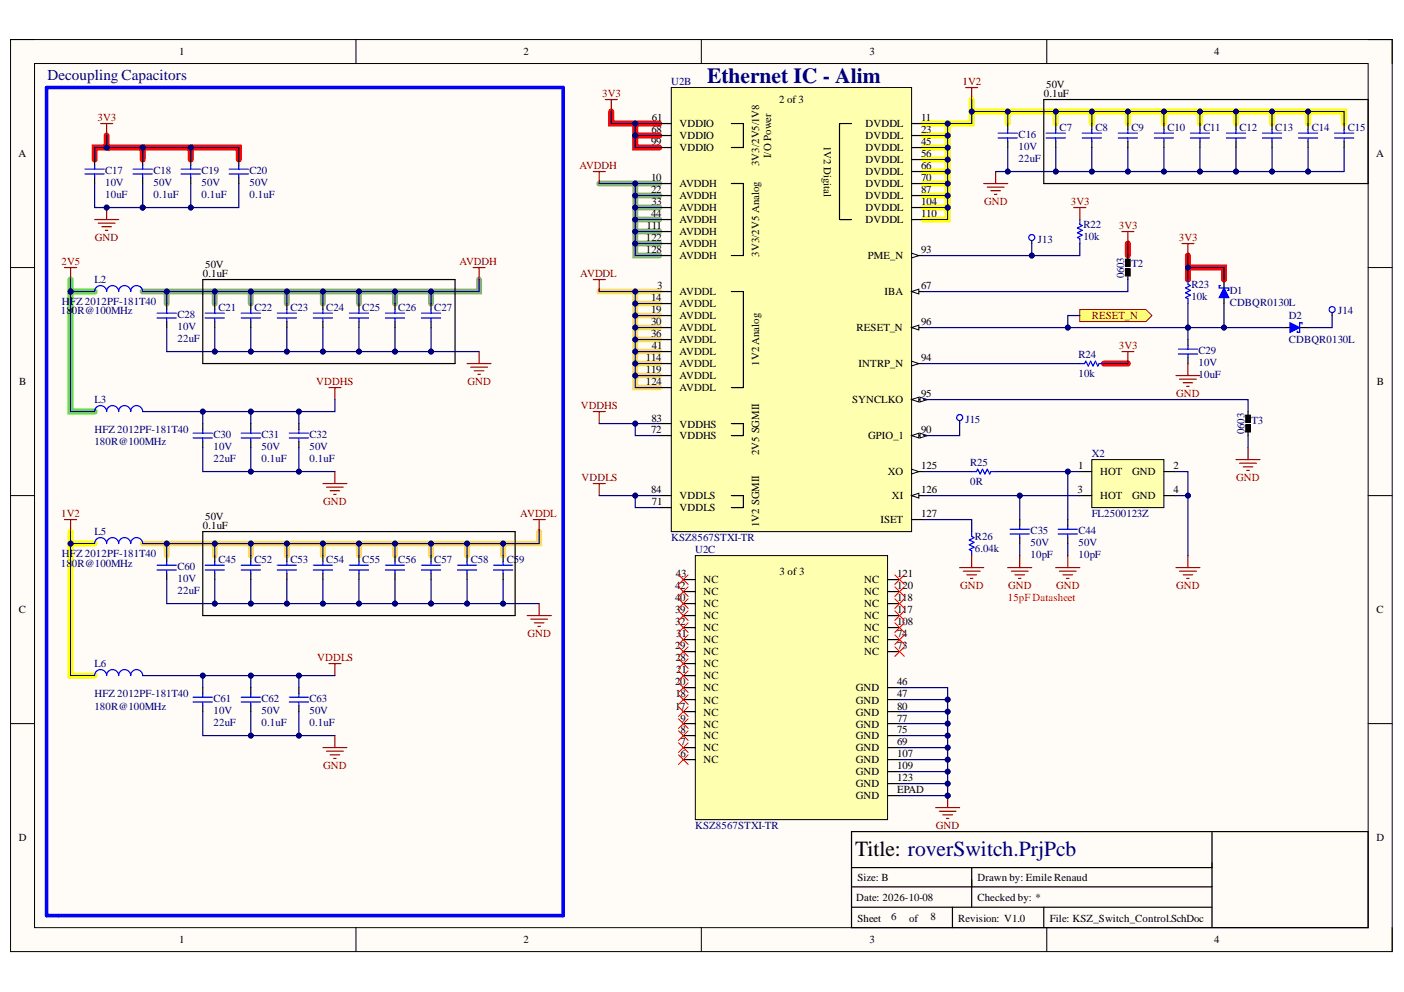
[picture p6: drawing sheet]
<svg xmlns="http://www.w3.org/2000/svg" width="297mm" height="210mm" viewBox="0 0 297 210" stroke-linecap="round" stroke-linejoin="round" font-family="sans-serif">
<defs><g id="words">
<text font-size="4.6" fill="#000080" x="149.6" y="17.5">Ethernet IC - Alim</text>
<text font-size="4.6" x="180.9" y="181.1">Title: roverSwitch.PrjPcb</text>
<text font-size="3.2" fill="#000080" x="10.1" y="16.8">Decoupling Capacitors</text>
<g font-size="2.3">
<text x="37.9" y="11.7">1</text>
<text x="110.8" y="11.7">2</text>
<text x="183.9" y="11.7">3</text>
<text x="256.9" y="11.7">4</text>
<text x="164.8" y="21.8">2 of 3</text>
<text x="220.8" y="20.6">0.1uF</text>
<text x="221.3" y="18.5">50V</text>
<text x="137.8" y="28.2">68</text>
<text x="137.9" y="25.6">61</text>
<text x="143.7" y="29.5">VDDIO</text>
<text x="143.7" y="26.9">VDDIO</text>
<text x="183.1" y="26.9">DVDDL</text>
<text x="183.1" y="29.5">DVDDL</text>
<text x="194.9" y="25.6">11</text>
<text x="194.9" y="28.2">23</text>
<text x="3.9" y="33.3">A</text>
<text x="137.7" y="30.8">99</text>
<text x="143.7" y="32">VDDIO</text>
<text x="160.6" y="35.2" transform="rotate(-90 160.6 35.2)">3V3/2V5/1V8</text>
<text x="163.1" y="33.4" transform="rotate(-90 163.1 33.4)">I/O Power</text>
<text x="174.3" y="30.9" transform="rotate(90 174.3 30.9)">1V2 Digital</text>
<text x="183.1" y="32">DVDDL</text>
<text x="183.1" y="34.6">DVDDL</text>
<text x="194.9" y="35.9">66</text>
<text x="194.9" y="30.8">45</text>
<text x="194.9" y="33.3">56</text>
<text x="291.1" y="33.3">A</text>
<text x="137.7" y="38.4">10</text>
<text x="137.7" y="40.9">22</text>
<text x="143.7" y="39.7">AVDDH</text>
<text x="183.1" y="37.1">DVDDL</text>
<text x="183.1" y="39.7">DVDDL</text>
<text x="194.9" y="38.4">70</text>
<text x="194.9" y="40.9">87</text>
<text x="137.7" y="46">44</text>
<text x="137.8" y="43.5">33</text>
<text x="143.7" y="42.2">AVDDH</text>
<text x="143.7" y="44.7">AVDDH</text>
<text x="143.7" y="47.3">AVDDH</text>
<text x="183.1" y="42.2">DVDDL</text>
<text x="183.1" y="44.7">DVDDL</text>
<text x="183.1" y="47.3">DVDDL</text>
<text x="194.9" y="43.5">104</text>
<text x="194.9" y="46">110</text>
<text x="136.6" y="51.1">122</text>
<text x="136.6" y="53.6">128</text>
<text x="136.8" y="48.5">111</text>
<text x="143.7" y="49.8">AVDDH</text>
<text x="143.7" y="52.3">AVDDH</text>
<text x="194.9" y="53.6">93</text>
<text x="42.9" y="58.7">0.1uF</text>
<text x="43.4" y="56.6">50V</text>
<text x="143.7" y="54.9">AVDDH</text>
<text x="160.6" y="54.4" transform="rotate(-90 160.6 54.4)">3V3/2V5 Analog</text>
<text x="183.6" y="54.9">PME_N</text>
<text x="137.7" y="63.7">14</text>
<text x="139" y="61.2">3</text>
<text x="143.7" y="62.5">AVDDL</text>
<text x="143.7" y="65">AVDDL</text>
<text x="187.2" y="62.5">IBA</text>
<text x="194.9" y="61.2">67</text>
<text x="137.7" y="66.3">19</text>
<text x="137.7" y="68.8">30</text>
<text x="137.7" y="71.4">36</text>
<text x="143.7" y="67.6">AVDDL</text>
<text x="143.7" y="70.1">AVDDL</text>
<text x="181.2" y="70.1">RESET_N</text>
<text x="194.9" y="68.8">96</text>
<text x="136.6" y="76.4">114</text>
<text x="137.9" y="73.9">41</text>
<text x="143.7" y="77.7">AVDDL</text>
<text x="143.7" y="72.6">AVDDL</text>
<text x="143.7" y="75.2">AVDDL</text>
<text x="160.6" y="77.4" transform="rotate(-90 160.6 77.4)">1V2Analog</text>
<text x="181.7" y="77.7">INTRP_N</text>
<text x="194.9" y="76.4">94</text>
<text x="4.1" y="81.5">B</text>
<text x="136.6" y="79">119</text>
<text x="136.6" y="81.5">124</text>
<text x="143.7" y="80.2">AVDDL</text>
<text x="143.7" y="82.8">AVDDL</text>
<text x="291.3" y="81.5">B</text>
<text x="137.8" y="89.2">83</text>
<text x="180.3" y="85.3">SYNCLKO</text>
<text x="194.9" y="84">95</text>
<text x="137.7" y="91.7">72</text>
<text x="143.7" y="93">VDDHS</text>
<text x="143.7" y="90.5">VDDHS</text>
<text x="183.7" y="93">GPIO_1</text>
<text x="194.9" y="91.7">90</text>
<text x="160.6" y="96.4" transform="rotate(-90 160.6 96.4)">2V5 SGMII</text>
<text x="187.8" y="100.6">XO</text>
<text x="194.9" y="99.3">125</text>
<text x="228.1" y="99.3">1</text>
<text x="232.8" y="100.6">HOT</text>
<text x="239.5" y="100.6">GND</text>
<text x="248.2" y="99.3">2</text>
<text x="137.7" y="104.4">84</text>
<text x="137.9" y="106.9">71</text>
<text x="143.7" y="105.7">VDDLS</text>
<text x="188.7" y="105.7">XI</text>
<text x="194.9" y="104.4">126</text>
<text x="227.9" y="104.4">3</text>
<text x="232.8" y="105.7">HOT</text>
<text x="239.5" y="105.7">GND</text>
<text x="248.2" y="104.4">4</text>
<text x="42.9" y="112">0.1uF</text>
<text x="43.4" y="110">50V</text>
<text x="143.7" y="108.2">VDDLS</text>
<text x="160.6" y="111.6" transform="rotate(-90 160.6 111.6)">1V2 SGMII</text>
<text x="186.3" y="110.7">ISET</text>
<text x="194.9" y="109.5">127</text>
<text x="142.8" y="124.7">42</text>
<text x="143" y="122.2">43</text>
<text x="148.8" y="126">NC</text>
<text x="148.8" y="123.4">NC</text>
<text x="164.9" y="121.6">3 of 3</text>
<text x="182.8" y="126">NC</text>
<text x="182.8" y="123.4">NC</text>
<text x="189.8" y="124.7">120</text>
<text x="189.8" y="122.2">121</text>
<text x="4" y="129.8">C</text>
<text x="142.8" y="129.8">39</text>
<text x="142.8" y="127.2">40</text>
<text x="148.8" y="131">NC</text>
<text x="148.8" y="128.5">NC</text>
<text x="182.8" y="131">NC</text>
<text x="182.8" y="128.5">NC</text>
<text x="189.8" y="129.8">117</text>
<text x="189.8" y="127.2">118</text>
<text x="291.2" y="129.8">C</text>
<text x="142.8" y="137.4">29</text>
<text x="142.8" y="132.3">32</text>
<text x="143.1" y="134.8">31</text>
<text x="148.8" y="136.1">NC</text>
<text x="148.8" y="133.6">NC</text>
<text x="182.8" y="136.1">NC</text>
<text x="182.8" y="133.6">NC</text>
<text x="189.8" y="137.4">73</text>
<text x="189.8" y="134.8">74</text>
<text x="189.8" y="132.3">108</text>
<text x="142.9" y="139.9">28</text>
<text x="143.1" y="142.4">21</text>
<text x="148.8" y="143.7">NC</text>
<text x="148.8" y="141.2">NC</text>
<text x="148.8" y="138.6">NC</text>
<text x="182.8" y="138.6">NC</text>
<text x="142.8" y="145">20</text>
<text x="142.9" y="147.5">18</text>
<text x="148.8" y="148.9">NC</text>
<text x="148.8" y="146.2">NC</text>
<text x="181.1" y="146.2">GND</text>
<text x="181.1" y="148.9">GND</text>
<text x="189.8" y="145">46</text>
<text x="189.8" y="147.5">47</text>
<text x="142.8" y="150.1">17</text>
<text x="144" y="155.2">8</text>
<text x="144" y="152.7">9</text>
<text x="148.8" y="153.9">NC</text>
<text x="148.8" y="151.4">NC</text>
<text x="181.1" y="153.9">GND</text>
<text x="181.1" y="151.4">GND</text>
<text x="189.8" y="155.2">75</text>
<text x="189.8" y="152.7">77</text>
<text x="189.8" y="150.1">80</text>
<text x="144" y="160.3">6</text>
<text x="144" y="157.7">7</text>
<text x="148.8" y="161.5">NC</text>
<text x="148.8" y="159">NC</text>
<text x="148.8" y="156.5">NC</text>
<text x="181.1" y="159">GND</text>
<text x="181.1" y="156.5">GND</text>
<text x="181.1" y="161.5">GND</text>
<text x="189.8" y="157.7">69</text>
<text x="189.8" y="160.3">107</text>
<text x="181.1" y="164.1">GND</text>
<text x="181.1" y="166.6">GND</text>
<text x="189.8" y="162.8">109</text>
<text x="189.8" y="165.3">123</text>
<text x="189.8" y="167.9">EPAD</text>
<text x="181.1" y="169.2">GND</text>
<text x="4" y="178">D</text>
<text x="291.2" y="178">D</text>
<text x="181.1" y="190.7">Date: 2026-10-08</text>
<text x="181.4" y="186.4">Size: B</text>
<text x="206.8" y="186.4">Drawn by: Emile Renaud</text>
<text x="206.8" y="190.7">Checked by: *</text>
<text x="181.4" y="195">Sheet</text>
<text x="188.5" y="194.8">6</text>
<text x="192.3" y="195">of</text>
<text x="196.9" y="194.8">8</text>
<text x="202.7" y="195">Revision: V1.0</text>
<text x="222.1" y="195">File: KSZ_Switch_Control.SchDoc</text>
<text x="37.9" y="199.6">1</text>
<text x="110.8" y="199.6">2</text>
<text x="183.9" y="199.6">3</text>
<text x="256.9" y="199.6">4</text>
</g>
<g font-size="2.3" fill="#800000">
<text x="127.4" y="20.6">3V3</text>
<text x="203.7" y="18">1V2</text>
<text x="20.6" y="25.6">3V3</text>
<text x="122.6" y="35.9">AVDDH</text>
<text x="208.2" y="43.5">GND</text>
<text x="226.6" y="43.5">3V3</text>
<text x="20.1" y="51.1">GND</text>
<text x="236.7" y="48.5">3V3</text>
<text x="249.4" y="51.1">3V3</text>
<text x="13" y="56.1">2V5</text>
<text x="97.2" y="56.1">AVDDH</text>
<text x="122.8" y="58.7">AVDDL</text>
<text x="231" y="67.6">RESET_N</text>
<text x="236.7" y="73.9">3V3</text>
<text x="66.9" y="81.5">VDDHS</text>
<text x="98.9" y="81.5">GND</text>
<text x="122.9" y="86.6">VDDHS</text>
<text x="248.8" y="84">GND</text>
<text x="123" y="101.9">VDDLS</text>
<text x="261.5" y="101.9">GND</text>
<text x="68.4" y="106.9">GND</text>
<text x="12.9" y="109.5">1V2</text>
<text x="110.1" y="109.5">AVDDL</text>
<text x="203.1" y="124.7">GND</text>
<text x="213.3" y="124.7">GND</text>
<text x="223.5" y="124.7">GND</text>
<text x="248.8" y="124.7">GND</text>
<text x="111.6" y="134.8">GND</text>
<text x="67.1" y="139.9">VDDLS</text>
<text x="68.4" y="162.8">GND</text>
<text x="198" y="175.5">GND</text>
</g>
<g font-size="2.3" fill="#000080">
<text x="142" y="18">U2B</text>
<text x="215.5" y="29.3">C16</text>
<text x="224.1" y="27.7">C7</text>
<text x="231.7" y="27.7">C8</text>
<text x="239.4" y="27.7">C9</text>
<text x="247" y="27.7">C10</text>
<text x="254.6" y="27.7">C11</text>
<text x="262.2" y="27.7">C12</text>
<text x="269.8" y="27.7">C13</text>
<text x="277.5" y="27.7">C14</text>
<text x="285.1" y="27.7">C15</text>
<text x="215.5" y="31.8">10V</text>
<text x="215.5" y="34.3">22uF</text>
<text x="22.3" y="39.4">10V</text>
<text x="22.3" y="41.9">10uF</text>
<text x="22.3" y="36.9">C17</text>
<text x="32.5" y="39.4">50V</text>
<text x="32.5" y="41.9">0.1uF</text>
<text x="32.5" y="36.9">C18</text>
<text x="42.6" y="39.4">50V</text>
<text x="42.6" y="41.9">0.1uF</text>
<text x="42.6" y="36.9">C19</text>
<text x="52.8" y="39.4">50V</text>
<text x="52.8" y="41.9">0.1uF</text>
<text x="52.8" y="36.9">C20</text>
<text x="219.6" y="51.3">J13</text>
<text x="229.2" y="50.8">10k</text>
<text x="229.2" y="48.3">R22</text>
<text x="20" y="59.9">L2</text>
<text x="237.8" y="58.9" transform="rotate(-90 237.8 58.9)">0603</text>
<text x="239.4" y="56.6">T2</text>
<text x="13.1" y="64.5">HFZ 2012PF-181T40</text>
<text x="46.2" y="65.8">C21</text>
<text x="53.8" y="65.8">C22</text>
<text x="61.4" y="65.8">C23</text>
<text x="69" y="65.8">C24</text>
<text x="76.7" y="65.8">C25</text>
<text x="84.3" y="65.8">C26</text>
<text x="91.9" y="65.8">C27</text>
<text x="252" y="63.5">10k</text>
<text x="252" y="61">R23</text>
<text x="260.2" y="62.2">D1</text>
<text x="260.2" y="64.8">CDBQR0130L</text>
<text x="12.9" y="66.5">18</text>
<text x="15.2" y="66.5">0R@100MHz</text>
<text x="37.6" y="69.8">10V</text>
<text x="37.6" y="67.3">C28</text>
<text x="272.7" y="67.6">D2</text>
<text x="283.1" y="66.5">J14</text>
<text x="37.6" y="72.4">22uF</text>
<text x="228.2" y="75.7">R24</text>
<text x="253.6" y="77.4">10V</text>
<text x="253.6" y="74.9">C29</text>
<text x="272.7" y="72.6">CDBQR0130L</text>
<text x="228.2" y="79.7">10k</text>
<text x="253.6" y="80">10uF</text>
<text x="20" y="85.3">L3</text>
<text x="204.2" y="89.4">J15</text>
<text x="264.7" y="89.6">T3</text>
<text x="20" y="94.3">180R@100MHz</text>
<text x="20" y="91.7">HFZ 2012PF-181T40</text>
<text x="45.2" y="95.3">10V</text>
<text x="45.2" y="92.7">C30</text>
<text x="55.3" y="95.3">50V</text>
<text x="55.3" y="92.7">C31</text>
<text x="65.5" y="95.3">50V</text>
<text x="65.5" y="92.7">C32</text>
<text x="263.3" y="91.9" transform="rotate(-90 263.3 91.9)">0603</text>
<text x="45.2" y="97.8">22uF</text>
<text x="55.3" y="97.8">0.1uF</text>
<text x="65.5" y="97.8">0.1uF</text>
<text x="205.3" y="98.6">R25</text>
<text x="231" y="96.8">X2</text>
<text x="205.3" y="102.6">0R</text>
<text x="20" y="113.3">L5</text>
<text x="218" y="113">C35</text>
<text x="228.2" y="113">C44</text>
<text x="231" y="109.5">FL2500123Z</text>
<text x="12.9" y="119.9">18</text>
<text x="13.1" y="117.8">HFZ 2012PF-181T40</text>
<text x="15.2" y="119.9">0R@100MHz</text>
<text x="46.2" y="119.1">C45</text>
<text x="53.8" y="119.1">C52</text>
<text x="61.4" y="119.1">C53</text>
<text x="69" y="119.1">C54</text>
<text x="76.7" y="119.1">C55</text>
<text x="84.3" y="119.1">C56</text>
<text x="91.9" y="119.1">C57</text>
<text x="99.6" y="119.1">C58</text>
<text x="107.2" y="119.1">C59</text>
<text x="142" y="114.5">KSZ8567STXI-TR</text>
<text x="147" y="117.1">U2C</text>
<text x="206.3" y="116.8">6.04k</text>
<text x="206.3" y="114.3">R26</text>
<text x="218" y="115.6">50V</text>
<text x="218" y="118.1">10pF</text>
<text x="228.2" y="115.6">50V</text>
<text x="228.2" y="118.1">10pF</text>
<text x="37.6" y="123.2">10V</text>
<text x="37.6" y="125.7">22uF</text>
<text x="37.6" y="120.6">C60</text>
<text x="20" y="141.2">L6</text>
<text x="20" y="147.5">HFZ 2012PF-181T40</text>
<text x="45.2" y="148.5">C61</text>
<text x="55.3" y="148.5">C62</text>
<text x="65.5" y="148.5">C63</text>
<text x="20" y="150.1">180R@100MHz</text>
<text x="45.2" y="151.1">10V</text>
<text x="45.2" y="153.7">22uF</text>
<text x="55.3" y="151.1">50V</text>
<text x="55.3" y="153.7">0.1uF</text>
<text x="65.5" y="151.1">50V</text>
<text x="65.5" y="153.7">0.1uF</text>
<text x="147" y="175.5">KSZ8567STXI-TR</text>
</g>
<text font-size="2.3" fill="#f00" x="213.2" y="127.2">15pF Datasheet</text>
</g></defs>
<path d="M2.2 8.4h292.3v193h-292.3z" fill-rule="evenodd" fill="#fffcf8"/>
<path d="M2.2 8.4h292.3v193h-292.3z" fill="none" stroke="#000" stroke-width=".21"/>
<path d="M7.3 13.4h282.2v182.9h-282.2z" fill-rule="evenodd" fill="#fffcf8"/>
<g fill="none" stroke="#000" stroke-width=".21">
<path d="M2.2 8.4h5.1M7.3 13.4h282.2v182.9h-282.2zM75.3 8.4v5M148.4 8.4v5M221.5 8.4v5M289.5 8.4h5v5M2.2 56.6h5.1M289.5 56.6h5M2.2 104.9h5.1M289.5 104.9h5M2.2 153.1h5.1M289.5 153.1h5"/>
<path d="M75.3 196.3v5.1M148.4 196.3v5.1M221.5 196.3v5.1M294.5 196.3v5.1"/>
</g>
<path d="M22.6 28.7v2.5h-2.6v2.6M22.6 31.2h7.6v2.6M30.2 31.2h10.2v2.6M40.4 31.2h10.1v2.6M129.3 23.6v2.5h10.2M134.4 26.1v2.6h5.1M134.4 28.7v2.5h5.1M238.6 51.5v2.6M251.3 56.6h7.7v2.6M251.3 54.1v5.1M233.5 76.9h5.1" fill="none" stroke="#f00" stroke-width="1.3"/>
<g fill="none" stroke="#93c47d" stroke-width="1.3">
<path d="M126.8 38.8h12.7M134.4 38.8v2.6h5.1M101.4 59.2v2.5h-71.2M134.4 41.4v2.5h5.1M134.4 43.9v2.6h5.1M134.4 46.5v2.5h5.1M134.4 49v2.5h5.1M134.4 51.5v2.6h5.1M35.3 61.7v2.5M45.4 61.7v2.5M53.1 61.7v2.5M60.7 61.7v2.5"/>
<path d="M68.3 61.7v2.5M75.9 61.7v2.5M83.6 61.7v2.5M91.2 61.7v2.5"/>
</g>
<g fill="none" stroke="#ffd966" stroke-width="1.3">
<path d="M126.8 61.7h12.7M134.4 61.7v2.5h5.1M134.4 64.2v2.6h5.1M134.4 66.8v2.5h5.1M134.4 69.3v2.6h5.1M134.4 71.9v2.5h5.1M134.4 74.4v2.5h5.1M134.4 76.9v2.6h5.1M134.4 79.5v2.5h5.1M35.3 115v2.6M45.4 115v2.6M53.1 115v2.6"/>
<path d="M60.7 115v2.6M68.3 115v2.6M75.9 115v2.6M83.6 115v2.6M91.2 115v2.6M98.8 115v2.6M106.4 115v2.6M114.1 112.5v2.5h-83.9"/>
</g>
<g fill="none" stroke="#ff0" stroke-width="1.3">
<path d="M200.5 26.1v2.6h-5.1M200.5 28.7v2.5h-5.1M200.5 31.2v2.6h-5.1M200.5 33.8v2.5h-5.1M200.5 36.3v2.5h-5.1M200.5 38.8v2.6h-5.1M205.6 21.1v5h-10.2M205.6 23.6h78.8v2.5M213.2 23.6v2.5M223.4 23.6v2.5M231 23.6v2.5M238.6 23.6v2.5"/>
<path d="M246.2 23.6v2.5M253.9 23.6v2.5M261.5 23.6v2.5M269.1 23.6v2.5M276.7 23.6v2.5M200.5 41.4v2.5h-5.1M200.5 43.9v2.6h-5.1M14.9 112.5v2.5h5.1M14.9 115v28h5.1"/>
</g>
<path d="M14.9 59.2v2.5h5.1M14.9 61.7v25.4h5.1" fill="none" stroke="#0f0" stroke-width="1.3"/>
<path d="M180.2 176h109.3v20.3h-109.3zM256.4 176v20.3M180.2 183.6h76.2M180.2 187.7h76.2M180.2 192h76.2M201.5 192v4.3M205.6 183.6v8.4M220.8 192v4.3" fill="none" stroke="#000" stroke-width=".25"/>
<path d="M142 18.5h50.9v94h-50.9z" fill-rule="evenodd" fill="#ffffb0"/>
<path d="M142 18.5h50.9v94h-50.9z" fill="none" stroke="#000" stroke-width=".21"/>
<path d="M192.9 36.3h2.5M192.9 61.7h2.5" fill="none" stroke="#000" stroke-width=".25"/>
<path d="M192.9 61.7l1.5-.5v1z" fill="#f8fcff"/>
<path d="M192.9 61.7l1.5-.5v1z" fill="none" stroke="#000" stroke-width=".21"/>
<path d="M139.5 28.7h2.5M192.9 38.8h2.5M192.9 41.4h2.5M139.5 92.2h2.5M139.5 89.6h2.5M192.9 92.2h2.5M139.5 107.4h2.5M139.5 104.9h2.5" fill="none" stroke="#000" stroke-width=".25"/>
<path d="M192.9 92.2l1.5-.5v1z" fill="#f8fcff"/>
<path d="M192.9 92.2l1.5-.5v1z" fill="none" stroke="#000" stroke-width=".21"/>
<path d="M194.6 91.7l1.6 .5-1.6 .5z" fill="#f8fcff"/>
<path d="M194.6 91.7l1.6 .5-1.6 .5z" fill="none" stroke="#000" stroke-width=".21"/>
<path d="M192.9 54.1h2.5" fill="none" stroke="#000" stroke-width=".25"/>
<path d="M192.9 53.6l1.5 .5-1.5 .5z" fill="#f8fcff"/>
<path d="M192.9 53.6l1.5 .5-1.5 .5z" fill="none" stroke="#000" stroke-width=".21"/>
<path d="M192.9 76.9h2.5" fill="none" stroke="#000" stroke-width=".25"/>
<path d="M192.9 76.4l1.5 .5-1.5 .5z" fill="#f8fcff"/>
<path d="M192.9 76.4l1.5 .5-1.5 .5z" fill="none" stroke="#000" stroke-width=".21"/>
<path d="M192.9 84.6h2.5" fill="none" stroke="#000" stroke-width=".25"/>
<path d="M192.9 84.6l1.5-.6v1.1z" fill="#f8fcff"/>
<path d="M192.9 84.6l1.5-.6v1.1z" fill="none" stroke="#000" stroke-width=".21"/>
<path d="M194.6 84l1.6 .6-1.6 .5z" fill="#f8fcff"/>
<path d="M194.6 84l1.6 .6-1.6 .5z" fill="none" stroke="#000" stroke-width=".21"/>
<path d="M192.9 69.3h2.5" fill="none" stroke="#000" stroke-width=".25"/>
<path d="M192.9 69.3l1.5-.5v1z" fill="#f8fcff"/>
<path d="M192.9 69.3l1.5-.5v1z" fill="none" stroke="#000" stroke-width=".21"/>
<path d="M139.5 31.2h2.5M139.5 49h2.5M139.5 51.5h2.5M192.9 43.9h2.5M192.9 46.5h2.5M139.5 76.9h2.5M139.5 79.5h2.5M139.5 82h2.5M192.9 99.8h2.5" fill="none" stroke="#000" stroke-width=".25"/>
<path d="M192.9 99.3l1.5 .5-1.5 .5z" fill="#f8fcff"/>
<path d="M192.9 99.3l1.5 .5-1.5 .5z" fill="none" stroke="#000" stroke-width=".21"/>
<path d="M192.9 104.9h2.5" fill="none" stroke="#000" stroke-width=".25"/>
<path d="M192.9 104.9l1.5-.5v1z" fill="#f8fcff"/>
<path d="M192.9 104.9l1.5-.5v1z" fill="none" stroke="#000" stroke-width=".21"/>
<g fill="none" stroke="#000" stroke-width=".25">
<path d="M139.5 38.8h2.5M139.5 26.1h2.5M154.7 38.8h2.6v15.3h-2.6M154.7 26.1h2.6v5.1h-2.6M180.2 26.1h-2.6v20.4h2.6M192.9 26.1h2.5M192.9 28.7h2.5M192.9 31.2h2.5M192.9 33.8h2.5M139.5 54.1h2.5M139.5 41.4h2.5M139.5 43.9h2.5"/>
<path d="M139.5 46.5h2.5M139.5 61.7h2.5M139.5 64.2h2.5M139.5 66.8h2.5M139.5 69.3h2.5M139.5 71.9h2.5M139.5 74.4h2.5M154.7 61.7h2.6v20.3h-2.6M154.7 89.6h2.6v2.6h-2.6M154.7 104.9h2.6v2.5h-2.6M192.9 109.9h2.5"/>
</g>
<path d="M147.1 117.6h40.7v55.8h-40.7z" fill-rule="evenodd" fill="#ffffb0"/>
<path d="M238.1 56.9h1v1.5h-1zM238.1 54.8h1v1.6h-1zM263.5 89.9h1v1.5h-1zM263.5 87.8h1v1.6h-1zM147.1 117.6h40.7v55.8h-40.7z" fill="none" stroke="#000" stroke-width=".21"/>
<g fill="none" stroke="#000" stroke-width=".25">
<path d="M218.3 51v.5M238.6 54.1v1.2M238.6 57.9v1.3M264 87.1v1.3M264 90.9v1.3M144.6 137.9h2.5M144.6 135.3h2.5M144.6 132.8h2.5M144.6 130.3h2.5M144.6 127.7h2.5M144.6 125.2h2.5M144.6 122.6h2.5"/>
<path d="M187.8 137.9h2.5M187.8 135.3h2.5M187.8 132.8h2.5M187.8 130.3h2.5M187.8 127.7h2.5M187.8 125.2h2.5M187.8 122.6h2.5M144.6 158.2h2.5M144.6 155.6h2.5M144.6 153.1h2.5M144.6 150.6h2.5M144.6 148h2.5"/>
<path d="M144.6 145.5h2.5M144.6 143h2.5M144.6 140.4h2.5M187.8 158.2h2.5M187.8 155.6h2.5M187.8 153.1h2.5M187.8 150.6h2.5M187.8 148h2.5M187.8 145.5h2.5M144.6 160.7h2.5M187.8 160.7h2.5M187.8 163.3h2.5"/>
<path d="M187.8 165.8h2.5M187.8 168.3h2.5"/>
</g>
<g fill="#000">
<path d="M238.1 56.9h1v1.5h-1z" fill-rule="evenodd"/>
<path d="M238.1 54.8h1v1.6h-1z" fill-rule="evenodd"/>
<path d="M263.5 89.9h1v1.5h-1z" fill-rule="evenodd"/>
<path d="M263.5 87.8h1v1.6h-1z" fill-rule="evenodd"/>
</g>
<path d="M227.2 43.9h2.5M228.5 43.9v2.6M237.3 49h2.6M238.6 49v2.5M237.3 74.4h2.6M238.6 74.4v2.5M261.5 97.3h5.1M262.3 98h3.5M263 98.8h2.1M263.8 99.5h.5M264 94.7v2.6" fill="none" stroke="#800000" stroke-width=".25"/>
<g fill="none" stroke="#00f" stroke-width=".25">
<path d="M228.5 46.5v1l.5 .2-1.1 .5 1.1 .5-1.1 .6 1.1 .5-1.1 .5 .6 .2v1M228.5 76.9h1l.2-.5 .5 1 .5-1 .5 1 .6-1 .5 1 .2-.5h1"/>
<circle cx="218.3" cy="50.3" r=".64"/>
</g>
<path d="M231 97.3h15.2v10.1h-15.2z" fill-rule="evenodd" fill="#ffffb0"/>
<path d="M231 97.3h15.2v10.1h-15.2z" fill="none" stroke="#000" stroke-width=".21"/>
<g fill="none" stroke="#000" stroke-width=".25">
<path d="M259 59.2v1.7M251.3 71.9v1.2M251.3 75.7v1.2M259 63v1.2M203 89.1v.5M228.5 99.8h2.5M246.2 99.8h2.6M215.7 109.9v1.3M215.7 113.8v1.2M225.9 109.9v1.3M225.9 113.8v1.2M228.5 104.9h2.5"/>
<path d="M246.2 104.9h2.6"/>
</g>
<g fill="none" stroke="#00f" stroke-width=".25">
<path d="M251.3 59.2v1l.5 .2-1 .5 1 .5-1 .6 1 .5-1 .5 .5 .2v1M249.3 73.9h4.1M249.3 74.9h4.1M251.3 73.1v.8M251.3 74.9v.8M205.6 99.8h1l.2-.5 .6 1 .5-1 .5 1 .5-1 .5 1 .2-.5h1.1M205.6 112.5v1l.5 .3-1 .5 1 .5-1 .5 1 .5-1 .5 .5 .2v1.1M213.7 112h4.1M213.7 113h4.1M215.7 111.2v.8M215.7 113v.8M223.9 112h4"/>
<path d="M223.9 113h4M225.9 111.2v.8M225.9 113v.8"/>
<circle cx="203" cy="88.4" r=".64"/>
</g>
<g fill="none" stroke="#800000" stroke-width=".25">
<path d="M250.1 51.5h2.5M251.3 51.5v2.6M248.8 79.5h5.1M251.3 76.9v2.6M249.6 80.2h3.5M250.3 81h2M251.1 81.8h.5M205.6 117.6v2.5M215.7 117.6v2.5M225.9 117.6v2.5M251.3 117.6v2.5M203 120.1h5.1"/>
<path d="M203.8 120.9h3.6M204.6 121.6h2M205.3 122.4h.5M213.2 120.1h5.1M214 120.9h3.5M214.7 121.6h2.1M215.5 122.4h.5M223.4 120.1h5.1M224.1 120.9h3.6M224.9 121.6h2M225.7 122.4h.5M248.8 120.1h5.1"/>
<path d="M249.6 120.9h3.5M250.3 121.6h2M251.1 122.4h.5"/>
</g>
<path d="M259 60.9l1 2.1h-2.1z" fill="#00f"/>
<path d="M258.2 60.4h-.3v.5h2.1v.5h-.3M259 60.9l1 2.1h-2.1z" fill="none" stroke="#00f" stroke-width=".25"/>
<path d="M271.7 69.3h1.2M275 69.3h1.7" fill="none" stroke="#000" stroke-width=".25"/>
<path d="M272.9 68.3l2.1 1-2.1 1z" fill="#00f"/>
<g fill="none" stroke="#00f" stroke-width=".25">
<path d="M272.9 68.3l2.1 1-2.1 1zM275.5 68.6v-.3h-.5v2h-.5v-.2"/>
<circle cx="281.8" cy="65.5" r=".63"/>
</g>
<path d="M281.8 66.3v.5" fill="none" stroke="#000" stroke-width=".25"/>
<g fill="none" stroke="#f00" stroke-width=".21">
<path d="M143.6 121.6l2 2.1M143.6 124.2l2 2M143.6 126.7l2 2M143.6 129.2l2 2.1M143.6 131.8l2 2M143.6 134.3l2 2M143.6 136.9l2 2M143.6 139.4l2 2M145.6 121.6l-2 2.1M145.6 124.2l-2 2M145.6 126.7l-2 2M145.6 129.2l-2 2.1"/>
<path d="M145.6 131.8l-2 2M145.6 134.3l-2 2M145.6 136.9l-2 2M145.6 139.4l-2 2M189.3 121.6l2 2.1M189.3 124.2l2 2M189.3 126.7l2 2M189.3 129.2l2 2.1M189.3 131.8l2 2M189.3 134.3l2 2.1M189.3 136.9l2 2M191.3 121.6l-2 2.1"/>
<path d="M191.3 124.2l-2 2M191.3 126.7l-2 2M191.3 129.2l-2 2.1M191.3 131.8l-2 2M191.3 134.3l-2 2.1M191.3 136.9l-2 2M143.6 141.9l2 2.1M143.6 144.5l2 2M143.6 147l2 2M143.6 149.6l2 2M143.6 152.1l2 2M143.6 154.6l2 2.1"/>
<path d="M143.6 157.2l2 2M143.6 159.7l2 2M145.6 141.9l-2 2.1M145.6 144.5l-2 2M145.6 147l-2 2M145.6 149.6l-2 2M145.6 152.1l-2 2M145.6 154.6l-2 2.1M145.6 157.2l-2 2M145.6 159.7l-2 2"/>
</g>
<path d="M198 170.9h5M198.7 171.7h3.6M199.5 172.4h2M200.2 173.2h.5M200.5 168.3v2.6" fill="none" stroke="#800000" stroke-width=".25"/>
<circle cx="200.5" cy="168.3" r=".51" fill="#000080"/>
<circle cx="200.5" cy="168.3" r=".51" fill="none" stroke="#000080" stroke-width=".21"/>
<path d="M128 21.1h2.6M129.3 21.1v2.5M20 46.5h5.1M20.8 47.2h3.5M21.5 48h2.1M22.3 48.7h.5M22.6 43.9v2.6" fill="none" stroke="#800000" stroke-width=".25"/>
<path d="M20 33.8v1.2M20 37.6v1.2M30.2 33.8v1.2M30.2 37.6v1.2M40.4 33.8v1.2M40.4 37.6v1.2M50.5 33.8v1.2M50.5 37.6v1.2" fill="none" stroke="#000" stroke-width=".25"/>
<g fill="none" stroke="#00f" stroke-width=".25">
<path d="M18 35.8h4.1M18 36.8h4.1M20 35v.8M20 36.8v.8M28.2 35.8h4M28.2 36.8h4M30.2 35v.8M30.2 36.8v.8M38.3 35.8h4.1M38.3 36.8h4.1M40.4 35v.8M40.4 36.8v.8"/>
<path d="M48.5 35.8h4.1M48.5 36.8h4.1M50.5 35v.8M50.5 36.8v.8"/>
</g>
<circle cx="22.6" cy="43.9" r=".51" fill="#000080"/>
<circle cx="22.6" cy="43.9" r=".51" fill="none" stroke="#000080" stroke-width=".21"/>
<g fill="none" stroke="#800000" stroke-width=".25">
<path d="M204.3 18.5h2.5M205.6 18.5v2.6M21.3 26.1h2.5M22.6 26.1v2.6M125.5 36.3h2.5M126.8 36.3v2.5M13.7 56.6h2.5M14.9 56.6v2.6M100.1 56.6h2.5M101.4 56.6v2.6M125.5 59.2h2.5M126.8 59.2v2.5"/>
<path d="M98.8 76.9h5.1M99.6 77.7h3.5M100.3 78.5h2.1M101.1 79.2h.5M101.4 74.4v2.5M69.6 82h2.5M70.9 82v2.5M70.9 99.8v2.5M125.5 87.1h2.5M126.8 87.1v2.5M13.7 109.9h2.5M14.9 109.9v2.6"/>
<path d="M68.3 102.3h5.1M69.1 103.1h3.5M69.8 103.8h2.1M70.6 104.6h.5M112.8 109.9h2.5M114.1 109.9v2.6M125.5 102.3h2.5M126.8 102.3v2.6M111.5 130.3h5.1M112.3 131h3.5M113 131.8h2.1M113.8 132.5h.5"/>
<path d="M114.1 127.7v2.6M68.3 158.2h5.1M69.1 159h3.5M69.6 140.4h2.5M69.8 159.7h2.1M70.9 140.4v2.6M70.9 155.6v2.6M70.6 160.5h.5"/>
</g>
<path d="M9.9 18.5h109.2v175.2h-109.2z" fill="none" stroke="#00f" stroke-width=".76"/>
<g fill="none" stroke="#00f" stroke-width=".25">
<path d="M20 61.7a1.27 1.27 0 0 1 1.3-1.3 1.27 1.27 0 0 1 1.3 1.3 1.27 1.27 0 0 1 1.2-1.3 1.27 1.27 0 0 1 1.3 1.3 1.27 1.27 0 0 1 1.3-1.3 1.27 1.27 0 0 1 1.2 1.3 1.27 1.27 0 0 1 1.3-1.3 1.27 1.27 0 0 1 1.3 1.3M33.2 66.3h4.1M33.2 67.3h4.1M35.3 65.5v.8M35.3 67.3v.7M43.4 66.3h4.1M43.4 67.3h4.1M45.4 65.5v.8M45.4 67.3v.7M51 66.3h4.1M51 67.3h4.1M53.1 65.5v.8"/>
<path d="M53.1 67.3v.7M58.7 66.3h4M58.7 67.3h4M60.7 65.5v.8M60.7 67.3v.7M66.3 66.3h4M66.3 67.3h4M68.3 65.5v.8M68.3 67.3v.7M73.9 66.3h4.1M73.9 67.3h4.1M75.9 65.5v.8"/>
<path d="M75.9 67.3v.7M81.5 66.3h4.1M81.5 67.3h4.1M83.6 65.5v.8M83.6 67.3v.7M89.2 66.3h4M89.2 67.3h4M91.2 65.5v.8M91.2 67.3v.7M20 87.1a1.27 1.27 0 0 1 1.3-1.3 1.27 1.27 0 0 1 1.3 1.3 1.27 1.27 0 0 1 1.2-1.3 1.27 1.27 0 0 1 1.3 1.3 1.27 1.27 0 0 1 1.3-1.3 1.27 1.27 0 0 1 1.2 1.3 1.27 1.27 0 0 1 1.3-1.3 1.27 1.27 0 0 1 1.3 1.3M40.9 91.7h4M40.9 92.7h4"/>
<path d="M42.9 90.9v.8M42.9 92.7v.7M51 91.7h4.1M51 92.7h4.1M53.1 90.9v.8M53.1 92.7v.7M61.2 91.7h4.1M61.2 92.7h4.1M63.2 90.9v.8M63.2 92.7v.7M20 115a1.27 1.27 0 0 1 1.3-1.3 1.27 1.27 0 0 1 1.3 1.3 1.27 1.27 0 0 1 1.2-1.3 1.27 1.27 0 0 1 1.3 1.3 1.27 1.27 0 0 1 1.3-1.3 1.27 1.27 0 0 1 1.2 1.3 1.27 1.27 0 0 1 1.3-1.3 1.27 1.27 0 0 1 1.3 1.3M33.2 119.6h4.1"/>
<path d="M35.3 118.8v.8M43.4 119.6h4.1M45.4 118.8v.8M51 119.6h4.1M53.1 118.8v.8M58.7 119.6h4M60.7 118.8v.8M66.3 119.6h4M68.3 118.8v.8M73.9 119.6h4.1M75.9 118.8v.8M81.5 119.6h4.1"/>
<path d="M83.6 118.8v.8M89.2 119.6h4M91.2 118.8v.8M96.8 119.6h4M98.8 118.8v.8M104.4 119.6h4.1M106.4 118.8v.8M33.2 120.6h4.1M35.3 120.6v.8M43.4 120.6h4.1M45.4 120.6v.8M51 120.6h4.1"/>
<path d="M53.1 120.6v.8M58.7 120.6h4M60.7 120.6v.8M66.3 120.6h4M68.3 120.6v.8M73.9 120.6h4.1M75.9 120.6v.8M81.5 120.6h4.1M83.6 120.6v.8M89.2 120.6h4M91.2 120.6v.8M96.8 120.6h4"/>
<path d="M98.8 120.6v.8M104.4 120.6h4.1M106.4 120.6v.8M20 143a1.27 1.27 0 0 1 1.3-1.3 1.27 1.27 0 0 1 1.3 1.3 1.27 1.27 0 0 1 1.2-1.3 1.27 1.27 0 0 1 1.3 1.3 1.27 1.27 0 0 1 1.3-1.3 1.27 1.27 0 0 1 1.2 1.3 1.27 1.27 0 0 1 1.3-1.3 1.27 1.27 0 0 1 1.3 1.3M40.9 147.5h4M40.9 148.5h4M42.9 146.8v.7M42.9 148.5v.8M51 147.5h4.1M51 148.5h4.1M53.1 146.8v.7M53.1 148.5v.8"/>
<path d="M61.2 147.5h4.1M61.2 148.5h4.1M63.2 146.8v.7M63.2 148.5v.8"/>
</g>
<g fill="none" stroke="#000" stroke-width=".25">
<path d="M42.9 59.2h53.4v17.7h-53.4zM35.3 64.2v1.3M35.3 68v1.3M45.4 64.2v1.3M45.4 68v1.3M53.1 64.2v1.3M53.1 68v1.3M60.7 64.2v1.3M60.7 68v1.3M68.3 64.2v1.3M68.3 68v1.3M75.9 64.2v1.3"/>
<path d="M75.9 68v1.3M83.6 64.2v1.3M83.6 68v1.3M91.2 64.2v1.3M91.2 68v1.3M42.9 89.6v1.3M42.9 93.4v1.3M53.1 89.6v1.3M53.1 93.4v1.3M63.2 89.6v1.3M63.2 93.4v1.3M35.3 117.6v1.2"/>
<path d="M42.9 112.5h66.1v17.8h-66.1zM45.4 117.6v1.2M53.1 117.6v1.2M60.7 117.6v1.2M68.3 117.6v1.2M75.9 117.6v1.2M83.6 117.6v1.2M91.2 117.6v1.2M98.8 117.6v1.2M106.4 117.6v1.2M35.3 121.4v1.2M45.4 121.4v1.2"/>
<path d="M53.1 121.4v1.2M60.7 121.4v1.2M68.3 121.4v1.2M75.9 121.4v1.2M83.6 121.4v1.2M91.2 121.4v1.2M98.8 121.4v1.2M106.4 121.4v1.2M42.9 145.5v1.3M42.9 149.3v1.3M53.1 145.5v1.3M53.1 149.3v1.3"/>
<path d="M63.2 145.5v1.3M63.2 149.3v1.3"/>
</g>
<path d="M218.3 51.5v2.6M238.6 59.2v2.5h-43.2M238.6 51.5v2.6M195.4 76.9h33.1M233.5 76.9h5.1M195.4 84.6h68.6v2.5M264 92.2v2.5" fill="none" stroke="#000080" stroke-width=".25"/>
<circle cx="218.3" cy="54.1" r=".51" fill="#000080"/>
<circle cx="218.3" cy="54.1" r=".51" fill="none" stroke="#000080" stroke-width=".21"/>
<path d="M195.4 99.8h10.2M215.7 104.9v5" fill="none" stroke="#000080" stroke-width=".25"/>
<circle cx="215.7" cy="104.9" r=".51" fill="#000080"/>
<circle cx="215.7" cy="104.9" r=".51" fill="none" stroke="#000080" stroke-width=".21"/>
<path d="M225.9 99.8v10.1" fill="none" stroke="#000080" stroke-width=".25"/>
<circle cx="225.9" cy="99.8" r=".51" fill="#000080"/>
<circle cx="225.9" cy="99.8" r=".51" fill="none" stroke="#000080" stroke-width=".21"/>
<path d="M215.7 115v2.6M225.9 115v2.6M248.8 104.9h2.5v12.7" fill="none" stroke="#000080" stroke-width=".25"/>
<circle cx="251.3" cy="104.9" r=".51" fill="#000080"/>
<circle cx="251.3" cy="104.9" r=".51" fill="none" stroke="#000080" stroke-width=".21"/>
<path d="M248.8 99.8h2.5v5.1" fill="none" stroke="#000080" stroke-width=".25"/>
<circle cx="251.3" cy="104.9" r=".51" fill="#000080"/>
<circle cx="251.3" cy="104.9" r=".51" fill="none" stroke="#000080" stroke-width=".21"/>
<path d="M251.3 64.2v5.1h-55.9M203 89.6v2.6h-7.6M195.4 109.9h10.2v2.6" fill="none" stroke="#000080" stroke-width=".25"/>
<circle cx="225.9" cy="69.3" r=".51" fill="#000080"/>
<circle cx="225.9" cy="69.3" r=".51" fill="none" stroke="#000080" stroke-width=".21"/>
<circle cx="251.3" cy="69.3" r=".51" fill="#000080"/>
<circle cx="251.3" cy="69.3" r=".51" fill="none" stroke="#000080" stroke-width=".21"/>
<path d="M251.3 69.3v2.6" fill="none" stroke="#000080" stroke-width=".25"/>
<circle cx="251.3" cy="69.3" r=".51" fill="#000080"/>
<circle cx="251.3" cy="69.3" r=".51" fill="none" stroke="#000080" stroke-width=".21"/>
<path d="M259 64.2v5.1h-7.7" fill="none" stroke="#000080" stroke-width=".25"/>
<circle cx="251.3" cy="69.3" r=".51" fill="#000080"/>
<circle cx="251.3" cy="69.3" r=".51" fill="none" stroke="#000080" stroke-width=".21"/>
<circle cx="259" cy="69.3" r=".51" fill="#000080"/>
<circle cx="259" cy="69.3" r=".51" fill="none" stroke="#000080" stroke-width=".21"/>
<path d="M251.3 56.6h7.7v2.6" fill="none" stroke="#000080" stroke-width=".25"/>
<circle cx="251.3" cy="56.6" r=".51" fill="#000080"/>
<circle cx="251.3" cy="56.6" r=".51" fill="none" stroke="#000080" stroke-width=".21"/>
<path d="M259 69.3h12.7" fill="none" stroke="#000080" stroke-width=".25"/>
<circle cx="259" cy="69.3" r=".51" fill="#000080"/>
<circle cx="259" cy="69.3" r=".51" fill="none" stroke="#000080" stroke-width=".21"/>
<path d="M281.8 66.8v2.5h-5.1M190.3 168.3h10.2" fill="none" stroke="#000080" stroke-width=".25"/>
<circle cx="200.5" cy="168.3" r=".51" fill="#000080"/>
<circle cx="200.5" cy="168.3" r=".51" fill="none" stroke="#000080" stroke-width=".21"/>
<path d="M190.3 165.8h10.2v2.5" fill="none" stroke="#000080" stroke-width=".25"/>
<circle cx="200.5" cy="165.8" r=".51" fill="#000080"/>
<circle cx="200.5" cy="165.8" r=".51" fill="none" stroke="#000080" stroke-width=".21"/>
<circle cx="200.5" cy="168.3" r=".51" fill="#000080"/>
<circle cx="200.5" cy="168.3" r=".51" fill="none" stroke="#000080" stroke-width=".21"/>
<path d="M190.3 163.3h10.2v2.5" fill="none" stroke="#000080" stroke-width=".25"/>
<circle cx="200.5" cy="163.3" r=".51" fill="#000080"/>
<circle cx="200.5" cy="163.3" r=".51" fill="none" stroke="#000080" stroke-width=".21"/>
<circle cx="200.5" cy="165.8" r=".51" fill="#000080"/>
<circle cx="200.5" cy="165.8" r=".51" fill="none" stroke="#000080" stroke-width=".21"/>
<path d="M190.3 160.7h10.2v2.6" fill="none" stroke="#000080" stroke-width=".25"/>
<circle cx="200.5" cy="160.7" r=".51" fill="#000080"/>
<circle cx="200.5" cy="160.7" r=".51" fill="none" stroke="#000080" stroke-width=".21"/>
<circle cx="200.5" cy="163.3" r=".51" fill="#000080"/>
<circle cx="200.5" cy="163.3" r=".51" fill="none" stroke="#000080" stroke-width=".21"/>
<path d="M190.3 158.2h10.2v2.5" fill="none" stroke="#000080" stroke-width=".25"/>
<circle cx="200.5" cy="158.2" r=".51" fill="#000080"/>
<circle cx="200.5" cy="158.2" r=".51" fill="none" stroke="#000080" stroke-width=".21"/>
<circle cx="200.5" cy="160.7" r=".51" fill="#000080"/>
<circle cx="200.5" cy="160.7" r=".51" fill="none" stroke="#000080" stroke-width=".21"/>
<path d="M190.3 155.6h10.2v2.6" fill="none" stroke="#000080" stroke-width=".25"/>
<circle cx="200.5" cy="155.6" r=".51" fill="#000080"/>
<circle cx="200.5" cy="155.6" r=".51" fill="none" stroke="#000080" stroke-width=".21"/>
<circle cx="200.5" cy="158.2" r=".51" fill="#000080"/>
<circle cx="200.5" cy="158.2" r=".51" fill="none" stroke="#000080" stroke-width=".21"/>
<path d="M190.3 153.1h10.2" fill="none" stroke="#000080" stroke-width=".25"/>
<circle cx="200.5" cy="153.1" r=".51" fill="#000080"/>
<circle cx="200.5" cy="153.1" r=".51" fill="none" stroke="#000080" stroke-width=".21"/>
<path d="M190.3 148h10.2v2.6" fill="none" stroke="#000080" stroke-width=".25"/>
<circle cx="200.5" cy="148" r=".51" fill="#000080"/>
<circle cx="200.5" cy="148" r=".51" fill="none" stroke="#000080" stroke-width=".21"/>
<circle cx="200.5" cy="150.6" r=".51" fill="#000080"/>
<circle cx="200.5" cy="150.6" r=".51" fill="none" stroke="#000080" stroke-width=".21"/>
<path d="M190.3 145.5h10.2v2.5" fill="none" stroke="#000080" stroke-width=".25"/>
<circle cx="200.5" cy="148" r=".51" fill="#000080"/>
<circle cx="200.5" cy="148" r=".51" fill="none" stroke="#000080" stroke-width=".21"/>
<path d="M134.4 26.1v2.6h5.1" fill="none" stroke="#000080" stroke-width=".25"/>
<circle cx="134.4" cy="28.7" r=".51" fill="#000080"/>
<circle cx="134.4" cy="28.7" r=".51" fill="none" stroke="#000080" stroke-width=".21"/>
<circle cx="134.4" cy="26.1" r=".51" fill="#000080"/>
<circle cx="134.4" cy="26.1" r=".51" fill="none" stroke="#000080" stroke-width=".21"/>
<path d="M134.4 28.7v2.5h5.1" fill="none" stroke="#000080" stroke-width=".25"/>
<circle cx="134.4" cy="28.7" r=".51" fill="#000080"/>
<circle cx="134.4" cy="28.7" r=".51" fill="none" stroke="#000080" stroke-width=".21"/>
<path d="M40.4 38.8v5.1h-10.2" fill="none" stroke="#000080" stroke-width=".25"/>
<circle cx="40.4" cy="43.9" r=".51" fill="#000080"/>
<circle cx="40.4" cy="43.9" r=".51" fill="none" stroke="#000080" stroke-width=".21"/>
<circle cx="30.2" cy="43.9" r=".51" fill="#000080"/>
<circle cx="30.2" cy="43.9" r=".51" fill="none" stroke="#000080" stroke-width=".21"/>
<path d="M50.5 38.8v5.1h-10.1" fill="none" stroke="#000080" stroke-width=".25"/>
<circle cx="40.4" cy="43.9" r=".51" fill="#000080"/>
<circle cx="40.4" cy="43.9" r=".51" fill="none" stroke="#000080" stroke-width=".21"/>
<path d="M20 38.8v5.1h10.2" fill="none" stroke="#000080" stroke-width=".25"/>
<circle cx="22.6" cy="43.9" r=".51" fill="#000080"/>
<circle cx="22.6" cy="43.9" r=".51" fill="none" stroke="#000080" stroke-width=".21"/>
<circle cx="30.2" cy="43.9" r=".51" fill="#000080"/>
<circle cx="30.2" cy="43.9" r=".51" fill="none" stroke="#000080" stroke-width=".21"/>
<path d="M30.2 38.8v5.1" fill="none" stroke="#000080" stroke-width=".25"/>
<circle cx="30.2" cy="43.9" r=".51" fill="#000080"/>
<circle cx="30.2" cy="43.9" r=".51" fill="none" stroke="#000080" stroke-width=".21"/>
<path d="M22.6 28.7v2.5h-2.6v2.6" fill="none" stroke="#000080" stroke-width=".25"/>
<circle cx="22.6" cy="31.2" r=".51" fill="#000080"/>
<circle cx="22.6" cy="31.2" r=".51" fill="none" stroke="#000080" stroke-width=".21"/>
<path d="M22.6 31.2h7.6v2.6" fill="none" stroke="#000080" stroke-width=".25"/>
<circle cx="22.6" cy="31.2" r=".51" fill="#000080"/>
<circle cx="22.6" cy="31.2" r=".51" fill="none" stroke="#000080" stroke-width=".21"/>
<circle cx="30.2" cy="31.2" r=".51" fill="#000080"/>
<circle cx="30.2" cy="31.2" r=".51" fill="none" stroke="#000080" stroke-width=".21"/>
<path d="M30.2 31.2h10.2v2.6" fill="none" stroke="#000080" stroke-width=".25"/>
<circle cx="40.4" cy="31.2" r=".51" fill="#000080"/>
<circle cx="40.4" cy="31.2" r=".51" fill="none" stroke="#000080" stroke-width=".21"/>
<circle cx="30.2" cy="31.2" r=".51" fill="#000080"/>
<circle cx="30.2" cy="31.2" r=".51" fill="none" stroke="#000080" stroke-width=".21"/>
<path d="M40.4 31.2h10.1v2.6" fill="none" stroke="#000080" stroke-width=".25"/>
<circle cx="40.4" cy="31.2" r=".51" fill="#000080"/>
<circle cx="40.4" cy="31.2" r=".51" fill="none" stroke="#000080" stroke-width=".21"/>
<path d="M134.4 38.8v2.6h5.1" fill="none" stroke="#000080" stroke-width=".25"/>
<circle cx="134.4" cy="41.4" r=".51" fill="#000080"/>
<circle cx="134.4" cy="41.4" r=".51" fill="none" stroke="#000080" stroke-width=".21"/>
<circle cx="134.4" cy="38.8" r=".51" fill="#000080"/>
<circle cx="134.4" cy="38.8" r=".51" fill="none" stroke="#000080" stroke-width=".21"/>
<path d="M134.4 41.4v2.5h5.1" fill="none" stroke="#000080" stroke-width=".25"/>
<circle cx="134.4" cy="43.9" r=".51" fill="#000080"/>
<circle cx="134.4" cy="43.9" r=".51" fill="none" stroke="#000080" stroke-width=".21"/>
<circle cx="134.4" cy="41.4" r=".51" fill="#000080"/>
<circle cx="134.4" cy="41.4" r=".51" fill="none" stroke="#000080" stroke-width=".21"/>
<path d="M134.4 43.9v2.6h5.1" fill="none" stroke="#000080" stroke-width=".25"/>
<circle cx="134.4" cy="46.5" r=".51" fill="#000080"/>
<circle cx="134.4" cy="46.5" r=".51" fill="none" stroke="#000080" stroke-width=".21"/>
<circle cx="134.4" cy="43.9" r=".51" fill="#000080"/>
<circle cx="134.4" cy="43.9" r=".51" fill="none" stroke="#000080" stroke-width=".21"/>
<path d="M134.4 46.5v2.5h5.1" fill="none" stroke="#000080" stroke-width=".25"/>
<circle cx="134.4" cy="49" r=".51" fill="#000080"/>
<circle cx="134.4" cy="49" r=".51" fill="none" stroke="#000080" stroke-width=".21"/>
<circle cx="134.4" cy="46.5" r=".51" fill="#000080"/>
<circle cx="134.4" cy="46.5" r=".51" fill="none" stroke="#000080" stroke-width=".21"/>
<path d="M134.4 49v2.5h5.1" fill="none" stroke="#000080" stroke-width=".25"/>
<circle cx="134.4" cy="51.5" r=".51" fill="#000080"/>
<circle cx="134.4" cy="51.5" r=".51" fill="none" stroke="#000080" stroke-width=".21"/>
<circle cx="134.4" cy="49" r=".51" fill="#000080"/>
<circle cx="134.4" cy="49" r=".51" fill="none" stroke="#000080" stroke-width=".21"/>
<path d="M134.4 51.5v2.6h5.1" fill="none" stroke="#000080" stroke-width=".25"/>
<circle cx="134.4" cy="51.5" r=".51" fill="#000080"/>
<circle cx="134.4" cy="51.5" r=".51" fill="none" stroke="#000080" stroke-width=".21"/>
<path d="M134.4 61.7v2.5h5.1" fill="none" stroke="#000080" stroke-width=".25"/>
<circle cx="134.4" cy="64.2" r=".51" fill="#000080"/>
<circle cx="134.4" cy="64.2" r=".51" fill="none" stroke="#000080" stroke-width=".21"/>
<circle cx="134.4" cy="61.7" r=".51" fill="#000080"/>
<circle cx="134.4" cy="61.7" r=".51" fill="none" stroke="#000080" stroke-width=".21"/>
<path d="M134.4 64.2v2.6h5.1" fill="none" stroke="#000080" stroke-width=".25"/>
<circle cx="134.4" cy="66.8" r=".51" fill="#000080"/>
<circle cx="134.4" cy="66.8" r=".51" fill="none" stroke="#000080" stroke-width=".21"/>
<circle cx="134.4" cy="64.2" r=".51" fill="#000080"/>
<circle cx="134.4" cy="64.2" r=".51" fill="none" stroke="#000080" stroke-width=".21"/>
<path d="M134.4 66.8v2.5h5.1" fill="none" stroke="#000080" stroke-width=".25"/>
<circle cx="134.4" cy="69.3" r=".51" fill="#000080"/>
<circle cx="134.4" cy="69.3" r=".51" fill="none" stroke="#000080" stroke-width=".21"/>
<circle cx="134.4" cy="66.8" r=".51" fill="#000080"/>
<circle cx="134.4" cy="66.8" r=".51" fill="none" stroke="#000080" stroke-width=".21"/>
<path d="M134.4 69.3v2.6h5.1" fill="none" stroke="#000080" stroke-width=".25"/>
<circle cx="134.4" cy="71.9" r=".51" fill="#000080"/>
<circle cx="134.4" cy="71.9" r=".51" fill="none" stroke="#000080" stroke-width=".21"/>
<circle cx="134.4" cy="69.3" r=".51" fill="#000080"/>
<circle cx="134.4" cy="69.3" r=".51" fill="none" stroke="#000080" stroke-width=".21"/>
<path d="M134.4 71.9v2.5h5.1" fill="none" stroke="#000080" stroke-width=".25"/>
<circle cx="134.4" cy="74.4" r=".51" fill="#000080"/>
<circle cx="134.4" cy="74.4" r=".51" fill="none" stroke="#000080" stroke-width=".21"/>
<circle cx="134.4" cy="71.9" r=".51" fill="#000080"/>
<circle cx="134.4" cy="71.9" r=".51" fill="none" stroke="#000080" stroke-width=".21"/>
<path d="M134.4 74.4v2.5h5.1" fill="none" stroke="#000080" stroke-width=".25"/>
<circle cx="134.4" cy="76.9" r=".51" fill="#000080"/>
<circle cx="134.4" cy="76.9" r=".51" fill="none" stroke="#000080" stroke-width=".21"/>
<circle cx="134.4" cy="74.4" r=".51" fill="#000080"/>
<circle cx="134.4" cy="74.4" r=".51" fill="none" stroke="#000080" stroke-width=".21"/>
<path d="M134.4 76.9v2.6h5.1" fill="none" stroke="#000080" stroke-width=".25"/>
<circle cx="134.4" cy="79.5" r=".51" fill="#000080"/>
<circle cx="134.4" cy="79.5" r=".51" fill="none" stroke="#000080" stroke-width=".21"/>
<circle cx="134.4" cy="76.9" r=".51" fill="#000080"/>
<circle cx="134.4" cy="76.9" r=".51" fill="none" stroke="#000080" stroke-width=".21"/>
<path d="M134.4 79.5v2.5h5.1" fill="none" stroke="#000080" stroke-width=".25"/>
<circle cx="134.4" cy="79.5" r=".51" fill="#000080"/>
<circle cx="134.4" cy="79.5" r=".51" fill="none" stroke="#000080" stroke-width=".21"/>
<path d="M134.4 89.6v2.6h5.1" fill="none" stroke="#000080" stroke-width=".25"/>
<circle cx="134.4" cy="89.6" r=".51" fill="#000080"/>
<circle cx="134.4" cy="89.6" r=".51" fill="none" stroke="#000080" stroke-width=".21"/>
<path d="M134.4 104.9v2.5h5.1" fill="none" stroke="#000080" stroke-width=".25"/>
<circle cx="134.4" cy="104.9" r=".51" fill="#000080"/>
<circle cx="134.4" cy="104.9" r=".51" fill="none" stroke="#000080" stroke-width=".21"/>
<path d="M200.5 26.1v2.6h-5.1" fill="none" stroke="#000080" stroke-width=".25"/>
<circle cx="200.5" cy="28.7" r=".51" fill="#000080"/>
<circle cx="200.5" cy="28.7" r=".51" fill="none" stroke="#000080" stroke-width=".21"/>
<circle cx="200.5" cy="26.1" r=".51" fill="#000080"/>
<circle cx="200.5" cy="26.1" r=".51" fill="none" stroke="#000080" stroke-width=".21"/>
<path d="M200.5 28.7v2.5h-5.1" fill="none" stroke="#000080" stroke-width=".25"/>
<circle cx="200.5" cy="31.2" r=".51" fill="#000080"/>
<circle cx="200.5" cy="31.2" r=".51" fill="none" stroke="#000080" stroke-width=".21"/>
<circle cx="200.5" cy="28.7" r=".51" fill="#000080"/>
<circle cx="200.5" cy="28.7" r=".51" fill="none" stroke="#000080" stroke-width=".21"/>
<path d="M200.5 31.2v2.6h-5.1" fill="none" stroke="#000080" stroke-width=".25"/>
<circle cx="200.5" cy="33.8" r=".51" fill="#000080"/>
<circle cx="200.5" cy="33.8" r=".51" fill="none" stroke="#000080" stroke-width=".21"/>
<circle cx="200.5" cy="31.2" r=".51" fill="#000080"/>
<circle cx="200.5" cy="31.2" r=".51" fill="none" stroke="#000080" stroke-width=".21"/>
<path d="M200.5 33.8v2.5h-5.1" fill="none" stroke="#000080" stroke-width=".25"/>
<circle cx="200.5" cy="36.3" r=".51" fill="#000080"/>
<circle cx="200.5" cy="36.3" r=".51" fill="none" stroke="#000080" stroke-width=".21"/>
<circle cx="200.5" cy="33.8" r=".51" fill="#000080"/>
<circle cx="200.5" cy="33.8" r=".51" fill="none" stroke="#000080" stroke-width=".21"/>
<path d="M200.5 36.3v2.5h-5.1" fill="none" stroke="#000080" stroke-width=".25"/>
<circle cx="200.5" cy="38.8" r=".51" fill="#000080"/>
<circle cx="200.5" cy="38.8" r=".51" fill="none" stroke="#000080" stroke-width=".21"/>
<circle cx="200.5" cy="36.3" r=".51" fill="#000080"/>
<circle cx="200.5" cy="36.3" r=".51" fill="none" stroke="#000080" stroke-width=".21"/>
<path d="M200.5 38.8v2.6h-5.1" fill="none" stroke="#000080" stroke-width=".25"/>
<circle cx="200.5" cy="41.4" r=".51" fill="#000080"/>
<circle cx="200.5" cy="41.4" r=".51" fill="none" stroke="#000080" stroke-width=".21"/>
<circle cx="200.5" cy="38.8" r=".51" fill="#000080"/>
<circle cx="200.5" cy="38.8" r=".51" fill="none" stroke="#000080" stroke-width=".21"/>
<path d="M200.5 41.4v2.5h-5.1" fill="none" stroke="#000080" stroke-width=".25"/>
<circle cx="200.5" cy="43.9" r=".51" fill="#000080"/>
<circle cx="200.5" cy="43.9" r=".51" fill="none" stroke="#000080" stroke-width=".21"/>
<circle cx="200.5" cy="41.4" r=".51" fill="#000080"/>
<circle cx="200.5" cy="41.4" r=".51" fill="none" stroke="#000080" stroke-width=".21"/>
<path d="M200.5 43.9v2.6h-5.1" fill="none" stroke="#000080" stroke-width=".25"/>
<circle cx="200.5" cy="43.9" r=".51" fill="#000080"/>
<circle cx="200.5" cy="43.9" r=".51" fill="none" stroke="#000080" stroke-width=".21"/>
<path d="M126.8 104.9h12.7" fill="none" stroke="#000080" stroke-width=".25"/>
<circle cx="134.4" cy="104.9" r=".51" fill="#000080"/>
<circle cx="134.4" cy="104.9" r=".51" fill="none" stroke="#000080" stroke-width=".21"/>
<path d="M126.8 89.6h12.7" fill="none" stroke="#000080" stroke-width=".25"/>
<circle cx="134.4" cy="89.6" r=".51" fill="#000080"/>
<circle cx="134.4" cy="89.6" r=".51" fill="none" stroke="#000080" stroke-width=".21"/>
<path d="M126.8 61.7h12.7" fill="none" stroke="#000080" stroke-width=".25"/>
<circle cx="134.4" cy="61.7" r=".51" fill="#000080"/>
<circle cx="134.4" cy="61.7" r=".51" fill="none" stroke="#000080" stroke-width=".21"/>
<path d="M126.8 38.8h12.7" fill="none" stroke="#000080" stroke-width=".25"/>
<circle cx="134.4" cy="38.8" r=".51" fill="#000080"/>
<circle cx="134.4" cy="38.8" r=".51" fill="none" stroke="#000080" stroke-width=".21"/>
<path d="M129.3 23.6v2.5h10.2" fill="none" stroke="#000080" stroke-width=".25"/>
<circle cx="134.4" cy="26.1" r=".51" fill="#000080"/>
<circle cx="134.4" cy="26.1" r=".51" fill="none" stroke="#000080" stroke-width=".21"/>
<path d="M195.4 104.9h33.1" fill="none" stroke="#000080" stroke-width=".25"/>
<circle cx="215.7" cy="104.9" r=".51" fill="#000080"/>
<circle cx="215.7" cy="104.9" r=".51" fill="none" stroke="#000080" stroke-width=".21"/>
<path d="M228.5 51.5v2.6h-33.1" fill="none" stroke="#000080" stroke-width=".25"/>
<circle cx="218.3" cy="54.1" r=".51" fill="#000080"/>
<circle cx="218.3" cy="54.1" r=".51" fill="none" stroke="#000080" stroke-width=".21"/>
<path d="M210.7 99.8h17.8" fill="none" stroke="#000080" stroke-width=".25"/>
<circle cx="225.9" cy="99.8" r=".51" fill="#000080"/>
<circle cx="225.9" cy="99.8" r=".51" fill="none" stroke="#000080" stroke-width=".21"/>
<path d="M251.3 54.1v5.1" fill="none" stroke="#000080" stroke-width=".25"/>
<circle cx="251.3" cy="56.6" r=".51" fill="#000080"/>
<circle cx="251.3" cy="56.6" r=".51" fill="none" stroke="#000080" stroke-width=".21"/>
<path d="M190.3 150.6h10.2v5" fill="none" stroke="#000080" stroke-width=".25"/>
<circle cx="200.5" cy="150.6" r=".51" fill="#000080"/>
<circle cx="200.5" cy="150.6" r=".51" fill="none" stroke="#000080" stroke-width=".21"/>
<circle cx="200.5" cy="153.1" r=".51" fill="#000080"/>
<circle cx="200.5" cy="153.1" r=".51" fill="none" stroke="#000080" stroke-width=".21"/>
<circle cx="200.5" cy="155.6" r=".51" fill="#000080"/>
<circle cx="200.5" cy="155.6" r=".51" fill="none" stroke="#000080" stroke-width=".21"/>
<path d="M42.9 143v2.5" fill="none" stroke="#000080" stroke-width=".25"/>
<circle cx="42.9" cy="143" r=".51" fill="#000080"/>
<circle cx="42.9" cy="143" r=".51" fill="none" stroke="#000080" stroke-width=".21"/>
<path d="M53.1 143v2.5" fill="none" stroke="#000080" stroke-width=".25"/>
<circle cx="53.1" cy="143" r=".51" fill="#000080"/>
<circle cx="53.1" cy="143" r=".51" fill="none" stroke="#000080" stroke-width=".21"/>
<path d="M63.2 143v2.5" fill="none" stroke="#000080" stroke-width=".25"/>
<circle cx="63.2" cy="143" r=".51" fill="#000080"/>
<circle cx="63.2" cy="143" r=".51" fill="none" stroke="#000080" stroke-width=".21"/>
<path d="M63.2 150.6v5" fill="none" stroke="#000080" stroke-width=".25"/>
<circle cx="63.2" cy="155.6" r=".51" fill="#000080"/>
<circle cx="63.2" cy="155.6" r=".51" fill="none" stroke="#000080" stroke-width=".21"/>
<path d="M53.1 150.6v5" fill="none" stroke="#000080" stroke-width=".25"/>
<circle cx="53.1" cy="155.6" r=".51" fill="#000080"/>
<circle cx="53.1" cy="155.6" r=".51" fill="none" stroke="#000080" stroke-width=".21"/>
<path d="M14.9 112.5v2.5h5.1" fill="none" stroke="#000080" stroke-width=".25"/>
<circle cx="14.9" cy="115" r=".51" fill="#000080"/>
<circle cx="14.9" cy="115" r=".51" fill="none" stroke="#000080" stroke-width=".21"/>
<path d="M30.2 143h40.7" fill="none" stroke="#000080" stroke-width=".25"/>
<circle cx="42.9" cy="143" r=".51" fill="#000080"/>
<circle cx="42.9" cy="143" r=".51" fill="none" stroke="#000080" stroke-width=".21"/>
<circle cx="53.1" cy="143" r=".51" fill="#000080"/>
<circle cx="53.1" cy="143" r=".51" fill="none" stroke="#000080" stroke-width=".21"/>
<circle cx="63.2" cy="143" r=".51" fill="#000080"/>
<circle cx="63.2" cy="143" r=".51" fill="none" stroke="#000080" stroke-width=".21"/>
<path d="M42.9 150.6v5h28" fill="none" stroke="#000080" stroke-width=".25"/>
<circle cx="53.1" cy="155.6" r=".51" fill="#000080"/>
<circle cx="53.1" cy="155.6" r=".51" fill="none" stroke="#000080" stroke-width=".21"/>
<circle cx="63.2" cy="155.6" r=".51" fill="#000080"/>
<circle cx="63.2" cy="155.6" r=".51" fill="none" stroke="#000080" stroke-width=".21"/>
<path d="M35.3 115v2.6" fill="none" stroke="#000080" stroke-width=".25"/>
<circle cx="35.3" cy="115" r=".51" fill="#000080"/>
<circle cx="35.3" cy="115" r=".51" fill="none" stroke="#000080" stroke-width=".21"/>
<path d="M45.4 122.6v5.1" fill="none" stroke="#000080" stroke-width=".25"/>
<circle cx="45.4" cy="127.7" r=".51" fill="#000080"/>
<circle cx="45.4" cy="127.7" r=".51" fill="none" stroke="#000080" stroke-width=".21"/>
<path d="M45.4 115v2.6" fill="none" stroke="#000080" stroke-width=".25"/>
<circle cx="45.4" cy="115" r=".51" fill="#000080"/>
<circle cx="45.4" cy="115" r=".51" fill="none" stroke="#000080" stroke-width=".21"/>
<path d="M53.1 122.6v5.1" fill="none" stroke="#000080" stroke-width=".25"/>
<circle cx="53.1" cy="127.7" r=".51" fill="#000080"/>
<circle cx="53.1" cy="127.7" r=".51" fill="none" stroke="#000080" stroke-width=".21"/>
<path d="M53.1 115v2.6" fill="none" stroke="#000080" stroke-width=".25"/>
<circle cx="53.1" cy="115" r=".51" fill="#000080"/>
<circle cx="53.1" cy="115" r=".51" fill="none" stroke="#000080" stroke-width=".21"/>
<path d="M60.7 122.6v5.1" fill="none" stroke="#000080" stroke-width=".25"/>
<circle cx="60.7" cy="127.7" r=".51" fill="#000080"/>
<circle cx="60.7" cy="127.7" r=".51" fill="none" stroke="#000080" stroke-width=".21"/>
<path d="M60.7 115v2.6" fill="none" stroke="#000080" stroke-width=".25"/>
<circle cx="60.7" cy="115" r=".51" fill="#000080"/>
<circle cx="60.7" cy="115" r=".51" fill="none" stroke="#000080" stroke-width=".21"/>
<path d="M68.3 122.6v5.1" fill="none" stroke="#000080" stroke-width=".25"/>
<circle cx="68.3" cy="127.7" r=".51" fill="#000080"/>
<circle cx="68.3" cy="127.7" r=".51" fill="none" stroke="#000080" stroke-width=".21"/>
<path d="M68.3 115v2.6" fill="none" stroke="#000080" stroke-width=".25"/>
<circle cx="68.3" cy="115" r=".51" fill="#000080"/>
<circle cx="68.3" cy="115" r=".51" fill="none" stroke="#000080" stroke-width=".21"/>
<path d="M75.9 122.6v5.1" fill="none" stroke="#000080" stroke-width=".25"/>
<circle cx="75.9" cy="127.7" r=".51" fill="#000080"/>
<circle cx="75.9" cy="127.7" r=".51" fill="none" stroke="#000080" stroke-width=".21"/>
<path d="M75.9 115v2.6" fill="none" stroke="#000080" stroke-width=".25"/>
<circle cx="75.9" cy="115" r=".51" fill="#000080"/>
<circle cx="75.9" cy="115" r=".51" fill="none" stroke="#000080" stroke-width=".21"/>
<path d="M83.6 122.6v5.1" fill="none" stroke="#000080" stroke-width=".25"/>
<circle cx="83.6" cy="127.7" r=".51" fill="#000080"/>
<circle cx="83.6" cy="127.7" r=".51" fill="none" stroke="#000080" stroke-width=".21"/>
<path d="M83.6 115v2.6" fill="none" stroke="#000080" stroke-width=".25"/>
<circle cx="83.6" cy="115" r=".51" fill="#000080"/>
<circle cx="83.6" cy="115" r=".51" fill="none" stroke="#000080" stroke-width=".21"/>
<path d="M91.2 122.6v5.1" fill="none" stroke="#000080" stroke-width=".25"/>
<circle cx="91.2" cy="127.7" r=".51" fill="#000080"/>
<circle cx="91.2" cy="127.7" r=".51" fill="none" stroke="#000080" stroke-width=".21"/>
<path d="M91.2 115v2.6" fill="none" stroke="#000080" stroke-width=".25"/>
<circle cx="91.2" cy="115" r=".51" fill="#000080"/>
<circle cx="91.2" cy="115" r=".51" fill="none" stroke="#000080" stroke-width=".21"/>
<path d="M98.8 122.6v5.1" fill="none" stroke="#000080" stroke-width=".25"/>
<circle cx="98.8" cy="127.7" r=".51" fill="#000080"/>
<circle cx="98.8" cy="127.7" r=".51" fill="none" stroke="#000080" stroke-width=".21"/>
<path d="M98.8 115v2.6" fill="none" stroke="#000080" stroke-width=".25"/>
<circle cx="98.8" cy="115" r=".51" fill="#000080"/>
<circle cx="98.8" cy="115" r=".51" fill="none" stroke="#000080" stroke-width=".21"/>
<path d="M114.1 112.5v2.5h-83.9" fill="none" stroke="#000080" stroke-width=".25"/>
<circle cx="35.3" cy="115" r=".51" fill="#000080"/>
<circle cx="35.3" cy="115" r=".51" fill="none" stroke="#000080" stroke-width=".21"/>
<circle cx="45.4" cy="115" r=".51" fill="#000080"/>
<circle cx="45.4" cy="115" r=".51" fill="none" stroke="#000080" stroke-width=".21"/>
<circle cx="53.1" cy="115" r=".51" fill="#000080"/>
<circle cx="53.1" cy="115" r=".51" fill="none" stroke="#000080" stroke-width=".21"/>
<circle cx="60.7" cy="115" r=".51" fill="#000080"/>
<circle cx="60.7" cy="115" r=".51" fill="none" stroke="#000080" stroke-width=".21"/>
<circle cx="68.3" cy="115" r=".51" fill="#000080"/>
<circle cx="68.3" cy="115" r=".51" fill="none" stroke="#000080" stroke-width=".21"/>
<circle cx="75.9" cy="115" r=".51" fill="#000080"/>
<circle cx="75.9" cy="115" r=".51" fill="none" stroke="#000080" stroke-width=".21"/>
<circle cx="83.6" cy="115" r=".51" fill="#000080"/>
<circle cx="83.6" cy="115" r=".51" fill="none" stroke="#000080" stroke-width=".21"/>
<circle cx="91.2" cy="115" r=".51" fill="#000080"/>
<circle cx="91.2" cy="115" r=".51" fill="none" stroke="#000080" stroke-width=".21"/>
<circle cx="98.8" cy="115" r=".51" fill="#000080"/>
<circle cx="98.8" cy="115" r=".51" fill="none" stroke="#000080" stroke-width=".21"/>
<circle cx="106.4" cy="115" r=".51" fill="#000080"/>
<circle cx="106.4" cy="115" r=".51" fill="none" stroke="#000080" stroke-width=".21"/>
<path d="M35.3 122.6v5.1h78.8" fill="none" stroke="#000080" stroke-width=".25"/>
<circle cx="45.4" cy="127.7" r=".51" fill="#000080"/>
<circle cx="45.4" cy="127.7" r=".51" fill="none" stroke="#000080" stroke-width=".21"/>
<circle cx="53.1" cy="127.7" r=".51" fill="#000080"/>
<circle cx="53.1" cy="127.7" r=".51" fill="none" stroke="#000080" stroke-width=".21"/>
<circle cx="60.7" cy="127.7" r=".51" fill="#000080"/>
<circle cx="60.7" cy="127.7" r=".51" fill="none" stroke="#000080" stroke-width=".21"/>
<circle cx="68.3" cy="127.7" r=".51" fill="#000080"/>
<circle cx="68.3" cy="127.7" r=".51" fill="none" stroke="#000080" stroke-width=".21"/>
<circle cx="75.9" cy="127.7" r=".51" fill="#000080"/>
<circle cx="75.9" cy="127.7" r=".51" fill="none" stroke="#000080" stroke-width=".21"/>
<circle cx="83.6" cy="127.7" r=".51" fill="#000080"/>
<circle cx="83.6" cy="127.7" r=".51" fill="none" stroke="#000080" stroke-width=".21"/>
<circle cx="91.2" cy="127.7" r=".51" fill="#000080"/>
<circle cx="91.2" cy="127.7" r=".51" fill="none" stroke="#000080" stroke-width=".21"/>
<circle cx="98.8" cy="127.7" r=".51" fill="#000080"/>
<circle cx="98.8" cy="127.7" r=".51" fill="none" stroke="#000080" stroke-width=".21"/>
<circle cx="106.4" cy="127.7" r=".51" fill="#000080"/>
<circle cx="106.4" cy="127.7" r=".51" fill="none" stroke="#000080" stroke-width=".21"/>
<path d="M106.4 122.6v5.1" fill="none" stroke="#000080" stroke-width=".25"/>
<circle cx="106.4" cy="127.7" r=".51" fill="#000080"/>
<circle cx="106.4" cy="127.7" r=".51" fill="none" stroke="#000080" stroke-width=".21"/>
<path d="M106.4 115v2.6" fill="none" stroke="#000080" stroke-width=".25"/>
<circle cx="106.4" cy="115" r=".51" fill="#000080"/>
<circle cx="106.4" cy="115" r=".51" fill="none" stroke="#000080" stroke-width=".21"/>
<path d="M42.9 87.1v2.5" fill="none" stroke="#000080" stroke-width=".25"/>
<circle cx="42.9" cy="87.1" r=".51" fill="#000080"/>
<circle cx="42.9" cy="87.1" r=".51" fill="none" stroke="#000080" stroke-width=".21"/>
<path d="M53.1 87.1v2.5" fill="none" stroke="#000080" stroke-width=".25"/>
<circle cx="53.1" cy="87.1" r=".51" fill="#000080"/>
<circle cx="53.1" cy="87.1" r=".51" fill="none" stroke="#000080" stroke-width=".21"/>
<path d="M63.2 87.1v2.5" fill="none" stroke="#000080" stroke-width=".25"/>
<circle cx="63.2" cy="87.1" r=".51" fill="#000080"/>
<circle cx="63.2" cy="87.1" r=".51" fill="none" stroke="#000080" stroke-width=".21"/>
<path d="M63.2 94.7v5.1" fill="none" stroke="#000080" stroke-width=".25"/>
<circle cx="63.2" cy="99.8" r=".51" fill="#000080"/>
<circle cx="63.2" cy="99.8" r=".51" fill="none" stroke="#000080" stroke-width=".21"/>
<path d="M53.1 94.7v5.1" fill="none" stroke="#000080" stroke-width=".25"/>
<circle cx="53.1" cy="99.8" r=".51" fill="#000080"/>
<circle cx="53.1" cy="99.8" r=".51" fill="none" stroke="#000080" stroke-width=".21"/>
<path d="M42.9 94.7v5.1h28" fill="none" stroke="#000080" stroke-width=".25"/>
<circle cx="53.1" cy="99.8" r=".51" fill="#000080"/>
<circle cx="53.1" cy="99.8" r=".51" fill="none" stroke="#000080" stroke-width=".21"/>
<circle cx="63.2" cy="99.8" r=".51" fill="#000080"/>
<circle cx="63.2" cy="99.8" r=".51" fill="none" stroke="#000080" stroke-width=".21"/>
<path d="M70.9 84.5v2.6h-40.7" fill="none" stroke="#000080" stroke-width=".25"/>
<circle cx="42.9" cy="87.1" r=".51" fill="#000080"/>
<circle cx="42.9" cy="87.1" r=".51" fill="none" stroke="#000080" stroke-width=".21"/>
<circle cx="53.1" cy="87.1" r=".51" fill="#000080"/>
<circle cx="53.1" cy="87.1" r=".51" fill="none" stroke="#000080" stroke-width=".21"/>
<circle cx="63.2" cy="87.1" r=".51" fill="#000080"/>
<circle cx="63.2" cy="87.1" r=".51" fill="none" stroke="#000080" stroke-width=".21"/>
<path d="M14.9 59.2v2.5h5.1" fill="none" stroke="#000080" stroke-width=".25"/>
<circle cx="14.9" cy="61.7" r=".51" fill="#000080"/>
<circle cx="14.9" cy="61.7" r=".51" fill="none" stroke="#000080" stroke-width=".21"/>
<path d="M35.3 61.7v2.5" fill="none" stroke="#000080" stroke-width=".25"/>
<circle cx="35.3" cy="61.7" r=".51" fill="#000080"/>
<circle cx="35.3" cy="61.7" r=".51" fill="none" stroke="#000080" stroke-width=".21"/>
<path d="M45.4 69.3v5.1" fill="none" stroke="#000080" stroke-width=".25"/>
<circle cx="45.4" cy="74.4" r=".51" fill="#000080"/>
<circle cx="45.4" cy="74.4" r=".51" fill="none" stroke="#000080" stroke-width=".21"/>
<path d="M45.4 61.7v2.5" fill="none" stroke="#000080" stroke-width=".25"/>
<circle cx="45.4" cy="61.7" r=".51" fill="#000080"/>
<circle cx="45.4" cy="61.7" r=".51" fill="none" stroke="#000080" stroke-width=".21"/>
<path d="M53.1 69.3v5.1" fill="none" stroke="#000080" stroke-width=".25"/>
<circle cx="53.1" cy="74.4" r=".51" fill="#000080"/>
<circle cx="53.1" cy="74.4" r=".51" fill="none" stroke="#000080" stroke-width=".21"/>
<path d="M53.1 61.7v2.5" fill="none" stroke="#000080" stroke-width=".25"/>
<circle cx="53.1" cy="61.7" r=".51" fill="#000080"/>
<circle cx="53.1" cy="61.7" r=".51" fill="none" stroke="#000080" stroke-width=".21"/>
<path d="M60.7 69.3v5.1" fill="none" stroke="#000080" stroke-width=".25"/>
<circle cx="60.7" cy="74.4" r=".51" fill="#000080"/>
<circle cx="60.7" cy="74.4" r=".51" fill="none" stroke="#000080" stroke-width=".21"/>
<path d="M60.7 61.7v2.5" fill="none" stroke="#000080" stroke-width=".25"/>
<circle cx="60.7" cy="61.7" r=".51" fill="#000080"/>
<circle cx="60.7" cy="61.7" r=".51" fill="none" stroke="#000080" stroke-width=".21"/>
<path d="M68.3 69.3v5.1" fill="none" stroke="#000080" stroke-width=".25"/>
<circle cx="68.3" cy="74.4" r=".51" fill="#000080"/>
<circle cx="68.3" cy="74.4" r=".51" fill="none" stroke="#000080" stroke-width=".21"/>
<path d="M68.3 61.7v2.5" fill="none" stroke="#000080" stroke-width=".25"/>
<circle cx="68.3" cy="61.7" r=".51" fill="#000080"/>
<circle cx="68.3" cy="61.7" r=".51" fill="none" stroke="#000080" stroke-width=".21"/>
<path d="M75.9 69.3v5.1" fill="none" stroke="#000080" stroke-width=".25"/>
<circle cx="75.9" cy="74.4" r=".51" fill="#000080"/>
<circle cx="75.9" cy="74.4" r=".51" fill="none" stroke="#000080" stroke-width=".21"/>
<path d="M75.9 61.7v2.5" fill="none" stroke="#000080" stroke-width=".25"/>
<circle cx="75.9" cy="61.7" r=".51" fill="#000080"/>
<circle cx="75.9" cy="61.7" r=".51" fill="none" stroke="#000080" stroke-width=".21"/>
<path d="M83.6 69.3v5.1" fill="none" stroke="#000080" stroke-width=".25"/>
<circle cx="83.6" cy="74.4" r=".51" fill="#000080"/>
<circle cx="83.6" cy="74.4" r=".51" fill="none" stroke="#000080" stroke-width=".21"/>
<path d="M83.6 61.7v2.5" fill="none" stroke="#000080" stroke-width=".25"/>
<circle cx="83.6" cy="61.7" r=".51" fill="#000080"/>
<circle cx="83.6" cy="61.7" r=".51" fill="none" stroke="#000080" stroke-width=".21"/>
<path d="M91.2 69.3v5.1" fill="none" stroke="#000080" stroke-width=".25"/>
<circle cx="91.2" cy="74.4" r=".51" fill="#000080"/>
<circle cx="91.2" cy="74.4" r=".51" fill="none" stroke="#000080" stroke-width=".21"/>
<path d="M91.2 61.7v2.5" fill="none" stroke="#000080" stroke-width=".25"/>
<circle cx="91.2" cy="61.7" r=".51" fill="#000080"/>
<circle cx="91.2" cy="61.7" r=".51" fill="none" stroke="#000080" stroke-width=".21"/>
<path d="M101.4 59.2v2.5h-71.2" fill="none" stroke="#000080" stroke-width=".25"/>
<circle cx="35.3" cy="61.7" r=".51" fill="#000080"/>
<circle cx="35.3" cy="61.7" r=".51" fill="none" stroke="#000080" stroke-width=".21"/>
<circle cx="45.4" cy="61.7" r=".51" fill="#000080"/>
<circle cx="45.4" cy="61.7" r=".51" fill="none" stroke="#000080" stroke-width=".21"/>
<circle cx="53.1" cy="61.7" r=".51" fill="#000080"/>
<circle cx="53.1" cy="61.7" r=".51" fill="none" stroke="#000080" stroke-width=".21"/>
<circle cx="60.7" cy="61.7" r=".51" fill="#000080"/>
<circle cx="60.7" cy="61.7" r=".51" fill="none" stroke="#000080" stroke-width=".21"/>
<circle cx="68.3" cy="61.7" r=".51" fill="#000080"/>
<circle cx="68.3" cy="61.7" r=".51" fill="none" stroke="#000080" stroke-width=".21"/>
<circle cx="75.9" cy="61.7" r=".51" fill="#000080"/>
<circle cx="75.9" cy="61.7" r=".51" fill="none" stroke="#000080" stroke-width=".21"/>
<circle cx="83.6" cy="61.7" r=".51" fill="#000080"/>
<circle cx="83.6" cy="61.7" r=".51" fill="none" stroke="#000080" stroke-width=".21"/>
<circle cx="91.2" cy="61.7" r=".51" fill="#000080"/>
<circle cx="91.2" cy="61.7" r=".51" fill="none" stroke="#000080" stroke-width=".21"/>
<path d="M35.3 69.3v5.1h66.1" fill="none" stroke="#000080" stroke-width=".25"/>
<circle cx="45.4" cy="74.4" r=".51" fill="#000080"/>
<circle cx="45.4" cy="74.4" r=".51" fill="none" stroke="#000080" stroke-width=".21"/>
<circle cx="53.1" cy="74.4" r=".51" fill="#000080"/>
<circle cx="53.1" cy="74.4" r=".51" fill="none" stroke="#000080" stroke-width=".21"/>
<circle cx="60.7" cy="74.4" r=".51" fill="#000080"/>
<circle cx="60.7" cy="74.4" r=".51" fill="none" stroke="#000080" stroke-width=".21"/>
<circle cx="68.3" cy="74.4" r=".51" fill="#000080"/>
<circle cx="68.3" cy="74.4" r=".51" fill="none" stroke="#000080" stroke-width=".21"/>
<circle cx="75.9" cy="74.4" r=".51" fill="#000080"/>
<circle cx="75.9" cy="74.4" r=".51" fill="none" stroke="#000080" stroke-width=".21"/>
<circle cx="83.6" cy="74.4" r=".51" fill="#000080"/>
<circle cx="83.6" cy="74.4" r=".51" fill="none" stroke="#000080" stroke-width=".21"/>
<circle cx="91.2" cy="74.4" r=".51" fill="#000080"/>
<circle cx="91.2" cy="74.4" r=".51" fill="none" stroke="#000080" stroke-width=".21"/>
<path d="M14.9 61.7v25.4h5.1" fill="none" stroke="#000080" stroke-width=".25"/>
<circle cx="14.9" cy="61.7" r=".51" fill="#000080"/>
<circle cx="14.9" cy="61.7" r=".51" fill="none" stroke="#000080" stroke-width=".21"/>
<path d="M14.9 115v28h5.1" fill="none" stroke="#000080" stroke-width=".25"/>
<circle cx="14.9" cy="115" r=".51" fill="#000080"/>
<circle cx="14.9" cy="115" r=".51" fill="none" stroke="#000080" stroke-width=".21"/>
<g fill="none" stroke="#000" stroke-width=".25">
<path d="M213.2 26.1v1.3M213.2 30v1.2M220.8 21.1h68.7v17.7h-68.7zM223.4 26.1v1.3M223.4 30v1.2M231 26.1v1.3M231 30v1.2M238.6 26.1v1.3M238.6 30v1.2M246.2 26.1v1.3M246.2 30v1.2M253.9 26.1v1.3"/>
<path d="M253.9 30v1.2M261.5 26.1v1.3M261.5 30v1.2M269.1 26.1v1.3M269.1 30v1.2M276.7 26.1v1.3M276.7 30v1.2M284.4 26.1v1.3M284.4 30v1.2"/>
</g>
<g fill="none" stroke="#00f" stroke-width=".25">
<path d="M211.2 28.2h4M211.2 29.2h4M213.2 27.4v.8M213.2 29.2v.8M221.3 28.2h4.1M221.3 29.2h4.1M223.4 27.4v.8M223.4 29.2v.8M229 28.2h4M229 29.2h4M231 27.4v.8M231 29.2v.8"/>
<path d="M236.6 28.2h4M236.6 29.2h4M238.6 27.4v.8M238.6 29.2v.8M244.2 28.2h4.1M244.2 29.2h4.1M246.2 27.4v.8M246.2 29.2v.8M251.8 28.2h4.1M251.8 29.2h4.1M253.9 27.4v.8M253.9 29.2v.8"/>
<path d="M259.5 28.2h4M259.5 29.2h4M261.5 27.4v.8M261.5 29.2v.8M267.1 28.2h4.1M267.1 29.2h4.1M269.1 27.4v.8M269.1 29.2v.8M274.7 28.2h4.1M274.7 29.2h4.1M276.7 27.4v.8M276.7 29.2v.8"/>
<path d="M282.3 28.2h4.1M282.3 29.2h4.1M284.4 27.4v.8M284.4 29.2v.8"/>
</g>
<path d="M213.2 23.6v2.5" fill="none" stroke="#000080" stroke-width=".25"/>
<circle cx="213.2" cy="23.6" r=".51" fill="#000080"/>
<circle cx="213.2" cy="23.6" r=".51" fill="none" stroke="#000080" stroke-width=".21"/>
<path d="M223.4 31.2v5.1" fill="none" stroke="#000080" stroke-width=".25"/>
<circle cx="223.4" cy="36.3" r=".51" fill="#000080"/>
<circle cx="223.4" cy="36.3" r=".51" fill="none" stroke="#000080" stroke-width=".21"/>
<path d="M223.4 23.6v2.5" fill="none" stroke="#000080" stroke-width=".25"/>
<circle cx="223.4" cy="23.6" r=".51" fill="#000080"/>
<circle cx="223.4" cy="23.6" r=".51" fill="none" stroke="#000080" stroke-width=".21"/>
<path d="M231 31.2v5.1" fill="none" stroke="#000080" stroke-width=".25"/>
<circle cx="231" cy="36.3" r=".51" fill="#000080"/>
<circle cx="231" cy="36.3" r=".51" fill="none" stroke="#000080" stroke-width=".21"/>
<path d="M231 23.6v2.5" fill="none" stroke="#000080" stroke-width=".25"/>
<circle cx="231" cy="23.6" r=".51" fill="#000080"/>
<circle cx="231" cy="23.6" r=".51" fill="none" stroke="#000080" stroke-width=".21"/>
<path d="M238.6 31.2v5.1" fill="none" stroke="#000080" stroke-width=".25"/>
<circle cx="238.6" cy="36.3" r=".51" fill="#000080"/>
<circle cx="238.6" cy="36.3" r=".51" fill="none" stroke="#000080" stroke-width=".21"/>
<path d="M238.6 23.6v2.5" fill="none" stroke="#000080" stroke-width=".25"/>
<circle cx="238.6" cy="23.6" r=".51" fill="#000080"/>
<circle cx="238.6" cy="23.6" r=".51" fill="none" stroke="#000080" stroke-width=".21"/>
<path d="M246.2 31.2v5.1" fill="none" stroke="#000080" stroke-width=".25"/>
<circle cx="246.2" cy="36.3" r=".51" fill="#000080"/>
<circle cx="246.2" cy="36.3" r=".51" fill="none" stroke="#000080" stroke-width=".21"/>
<path d="M246.2 23.6v2.5" fill="none" stroke="#000080" stroke-width=".25"/>
<circle cx="246.2" cy="23.6" r=".51" fill="#000080"/>
<circle cx="246.2" cy="23.6" r=".51" fill="none" stroke="#000080" stroke-width=".21"/>
<path d="M253.9 31.2v5.1" fill="none" stroke="#000080" stroke-width=".25"/>
<circle cx="253.9" cy="36.3" r=".51" fill="#000080"/>
<circle cx="253.9" cy="36.3" r=".51" fill="none" stroke="#000080" stroke-width=".21"/>
<path d="M253.9 23.6v2.5" fill="none" stroke="#000080" stroke-width=".25"/>
<circle cx="253.9" cy="23.6" r=".51" fill="#000080"/>
<circle cx="253.9" cy="23.6" r=".51" fill="none" stroke="#000080" stroke-width=".21"/>
<path d="M261.5 31.2v5.1" fill="none" stroke="#000080" stroke-width=".25"/>
<circle cx="261.5" cy="36.3" r=".51" fill="#000080"/>
<circle cx="261.5" cy="36.3" r=".51" fill="none" stroke="#000080" stroke-width=".21"/>
<path d="M261.5 23.6v2.5" fill="none" stroke="#000080" stroke-width=".25"/>
<circle cx="261.5" cy="23.6" r=".51" fill="#000080"/>
<circle cx="261.5" cy="23.6" r=".51" fill="none" stroke="#000080" stroke-width=".21"/>
<path d="M269.1 31.2v5.1" fill="none" stroke="#000080" stroke-width=".25"/>
<circle cx="269.1" cy="36.3" r=".51" fill="#000080"/>
<circle cx="269.1" cy="36.3" r=".51" fill="none" stroke="#000080" stroke-width=".21"/>
<path d="M269.1 23.6v2.5" fill="none" stroke="#000080" stroke-width=".25"/>
<circle cx="269.1" cy="23.6" r=".51" fill="#000080"/>
<circle cx="269.1" cy="23.6" r=".51" fill="none" stroke="#000080" stroke-width=".21"/>
<path d="M276.7 31.2v5.1" fill="none" stroke="#000080" stroke-width=".25"/>
<circle cx="276.7" cy="36.3" r=".51" fill="#000080"/>
<circle cx="276.7" cy="36.3" r=".51" fill="none" stroke="#000080" stroke-width=".21"/>
<path d="M276.7 23.6v2.5" fill="none" stroke="#000080" stroke-width=".25"/>
<circle cx="276.7" cy="23.6" r=".51" fill="#000080"/>
<circle cx="276.7" cy="23.6" r=".51" fill="none" stroke="#000080" stroke-width=".21"/>
<path d="M205.6 21.1v5h-10.2" fill="none" stroke="#000080" stroke-width=".25"/>
<circle cx="200.5" cy="26.1" r=".51" fill="#000080"/>
<circle cx="200.5" cy="26.1" r=".51" fill="none" stroke="#000080" stroke-width=".21"/>
<circle cx="205.6" cy="23.6" r=".51" fill="#000080"/>
<circle cx="205.6" cy="23.6" r=".51" fill="none" stroke="#000080" stroke-width=".21"/>
<path d="M205.6 23.6h78.8v2.5" fill="none" stroke="#000080" stroke-width=".25"/>
<circle cx="205.6" cy="23.6" r=".51" fill="#000080"/>
<circle cx="205.6" cy="23.6" r=".51" fill="none" stroke="#000080" stroke-width=".21"/>
<circle cx="213.2" cy="23.6" r=".51" fill="#000080"/>
<circle cx="213.2" cy="23.6" r=".51" fill="none" stroke="#000080" stroke-width=".21"/>
<circle cx="223.4" cy="23.6" r=".51" fill="#000080"/>
<circle cx="223.4" cy="23.6" r=".51" fill="none" stroke="#000080" stroke-width=".21"/>
<circle cx="231" cy="23.6" r=".51" fill="#000080"/>
<circle cx="231" cy="23.6" r=".51" fill="none" stroke="#000080" stroke-width=".21"/>
<circle cx="238.6" cy="23.6" r=".51" fill="#000080"/>
<circle cx="238.6" cy="23.6" r=".51" fill="none" stroke="#000080" stroke-width=".21"/>
<circle cx="246.2" cy="23.6" r=".51" fill="#000080"/>
<circle cx="246.2" cy="23.6" r=".51" fill="none" stroke="#000080" stroke-width=".21"/>
<circle cx="253.9" cy="23.6" r=".51" fill="#000080"/>
<circle cx="253.9" cy="23.6" r=".51" fill="none" stroke="#000080" stroke-width=".21"/>
<circle cx="261.5" cy="23.6" r=".51" fill="#000080"/>
<circle cx="261.5" cy="23.6" r=".51" fill="none" stroke="#000080" stroke-width=".21"/>
<circle cx="269.1" cy="23.6" r=".51" fill="#000080"/>
<circle cx="269.1" cy="23.6" r=".51" fill="none" stroke="#000080" stroke-width=".21"/>
<circle cx="276.7" cy="23.6" r=".51" fill="#000080"/>
<circle cx="276.7" cy="23.6" r=".51" fill="none" stroke="#000080" stroke-width=".21"/>
<path d="M213.2 31.2v5.1" fill="none" stroke="#000080" stroke-width=".25"/>
<circle cx="213.2" cy="36.3" r=".51" fill="#000080"/>
<circle cx="213.2" cy="36.3" r=".51" fill="none" stroke="#000080" stroke-width=".21"/>
<path d="M208.1 38.8h5.1M208.9 39.6h3.5M210.7 36.3v2.5M209.6 40.4h2.1M210.4 41.1h.5" fill="none" stroke="#800000" stroke-width=".25"/>
<path d="M284.4 31.2v5.1h-73.7" fill="none" stroke="#000080" stroke-width=".25"/>
<circle cx="276.7" cy="36.3" r=".51" fill="#000080"/>
<circle cx="276.7" cy="36.3" r=".51" fill="none" stroke="#000080" stroke-width=".21"/>
<circle cx="269.1" cy="36.3" r=".51" fill="#000080"/>
<circle cx="269.1" cy="36.3" r=".51" fill="none" stroke="#000080" stroke-width=".21"/>
<circle cx="261.5" cy="36.3" r=".51" fill="#000080"/>
<circle cx="261.5" cy="36.3" r=".51" fill="none" stroke="#000080" stroke-width=".21"/>
<circle cx="253.9" cy="36.3" r=".51" fill="#000080"/>
<circle cx="253.9" cy="36.3" r=".51" fill="none" stroke="#000080" stroke-width=".21"/>
<circle cx="246.2" cy="36.3" r=".51" fill="#000080"/>
<circle cx="246.2" cy="36.3" r=".51" fill="none" stroke="#000080" stroke-width=".21"/>
<circle cx="238.6" cy="36.3" r=".51" fill="#000080"/>
<circle cx="238.6" cy="36.3" r=".51" fill="none" stroke="#000080" stroke-width=".21"/>
<circle cx="231" cy="36.3" r=".51" fill="#000080"/>
<circle cx="231" cy="36.3" r=".51" fill="none" stroke="#000080" stroke-width=".21"/>
<circle cx="223.4" cy="36.3" r=".51" fill="#000080"/>
<circle cx="223.4" cy="36.3" r=".51" fill="none" stroke="#000080" stroke-width=".21"/>
<circle cx="213.2" cy="36.3" r=".51" fill="#000080"/>
<circle cx="213.2" cy="36.3" r=".51" fill="none" stroke="#000080" stroke-width=".21"/>
<path d="M228.5 65.5h13.9l1.3 1.3-1.3 1.2h-13.9z" fill-rule="evenodd" fill="#ffff80"/>
<path d="M228.5 65.5h13.9l1.3 1.3-1.3 1.2h-13.9z" fill="none" stroke="#800000" stroke-width=".21"/>
<path d="M228.5 66.8h-2.6v2.5" fill="none" stroke="#000080" stroke-width=".25"/>
<circle cx="225.9" cy="69.3" r=".51" fill="#000080"/>
<circle cx="225.9" cy="69.3" r=".51" fill="none" stroke="#000080" stroke-width=".21"/>
<use href="#words"/>
</svg>
